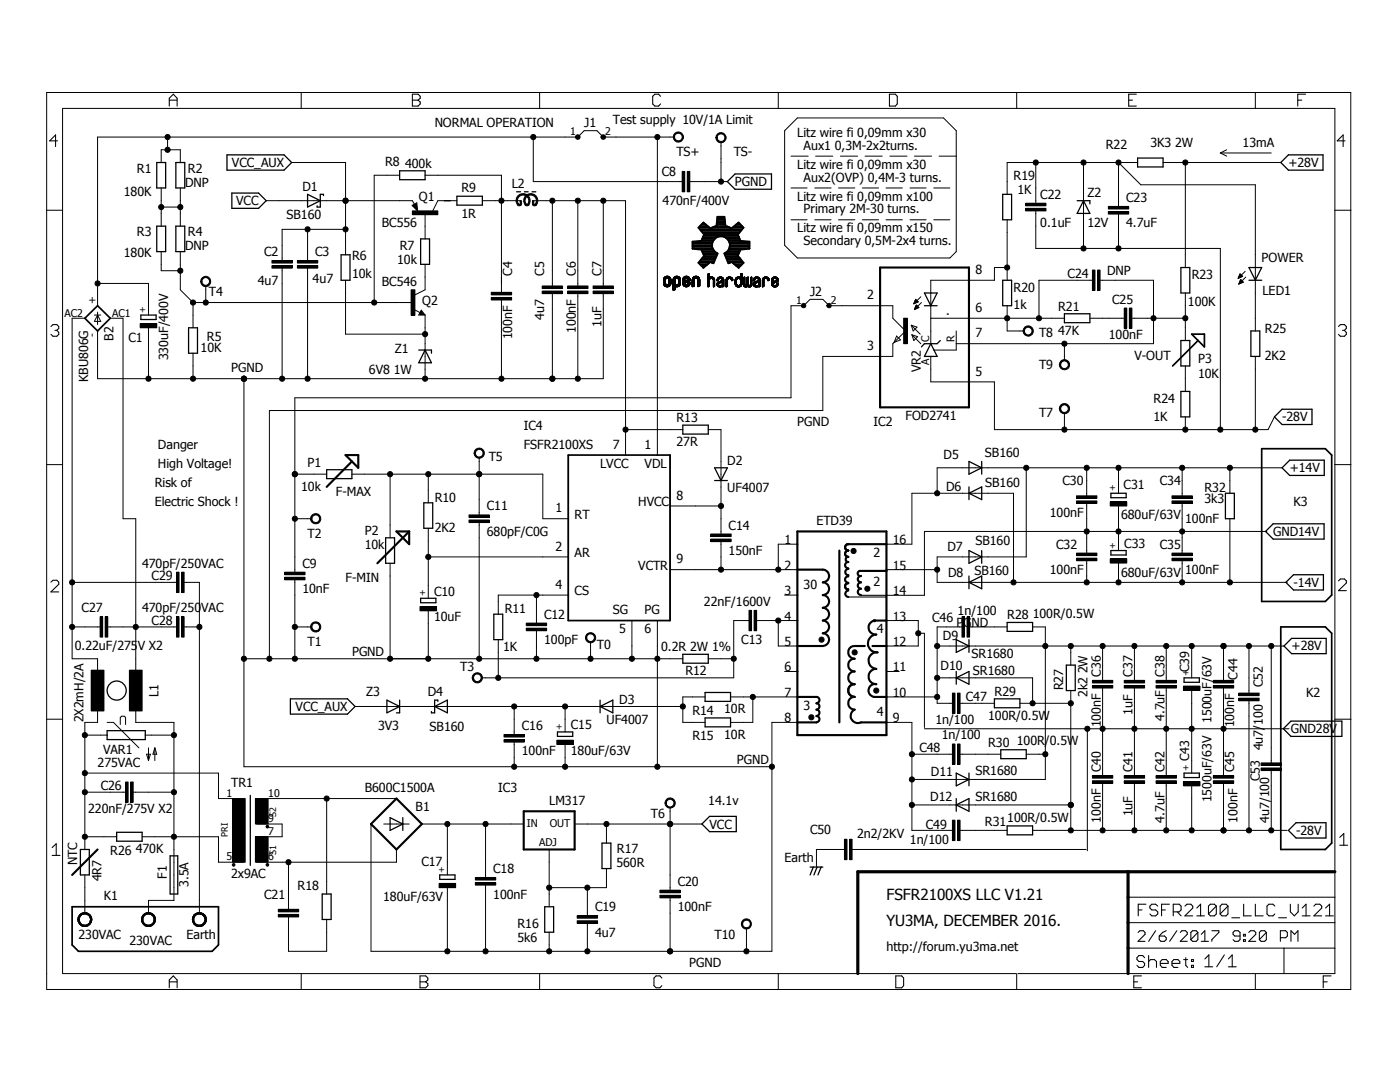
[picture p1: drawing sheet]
<svg xmlns="http://www.w3.org/2000/svg" width="279mm" height="216mm" viewBox="0 0 279 216" stroke-linecap="round" stroke-linejoin="round" font-family="sans-serif">
<defs><g id="words">
<g font-size="3">
<text x="176.9" y="179.7">FSFR2100XS LLC V1.21</text>
<text x="176.9" y="184.7">YU3MA, DECEMBER 2016.</text>
</g>
<g font-size="2.5">
<text x="86.8" y="25.4">NORMAL OPERATION</text>
<text x="116.6" y="25.4">J1</text>
<text x="122.3" y="24.8">Test supply 10V/1A Limit</text>
<text x="159.1" y="27.3">Litz wire fi 0,09mm x30</text>
<text x="160.4" y="29.9">Aux1 0,3M-2x2turns.</text>
<text x="220.7" y="29.7">R22</text>
<text x="229.6" y="29.4">3K3 2W</text>
<text x="248" y="29.2">13mA</text>
<text x="27.3" y="34.4">R1</text>
<text x="37.5" y="34.4">R2</text>
<text x="46.3" y="33.3">VCC_AUX</text>
<text x="76.9" y="33.2">R8</text>
<text x="80.8" y="33.4">400k</text>
<text x="132.1" y="35.2">C8</text>
<text x="135" y="31.2">TS+</text>
<text x="146.4" y="31.2">TS-</text>
<text x="159.1" y="33.7">Litz wire fi 0,09mm x30</text>
<text x="202.3" y="36">R19</text>
<text x="257.1" y="33.3">+28V</text>
<text x="24.7" y="39.1">180K</text>
<text x="36.9" y="37.2">DNP</text>
<text x="47.1" y="40.9">VCC</text>
<text x="60.3" y="38.1">D1</text>
<text x="83.6" y="40">Q1</text>
<text x="92.1" y="38.2">R9</text>
<text x="102.1" y="37.5">L2</text>
<text x="132.2" y="40.9">470nF/400V</text>
<text x="146.7" y="37.1">PGND</text>
<text x="159.1" y="40">Litz wire fi 0,09mm x100</text>
<text x="160.4" y="36.2">Aux2(OVP) 0,4M-3 turns.</text>
<text x="203" y="38.8">1K</text>
<text x="207.6" y="39.7">C22</text>
<text x="217" y="39.4">Z2</text>
<text x="224.8" y="40.3">C23</text>
<text x="27.3" y="47.1">R3</text>
<text x="37.5" y="47.1">R4</text>
<text x="57.2" y="43.7">SB160</text>
<text x="76.2" y="45.4">BC556</text>
<text x="92.1" y="43.6">1R</text>
<text x="159.1" y="46.4">Litz wire fi 0,09mm x150</text>
<text x="160.4" y="42.6">Primary 2M-30 turns.</text>
<text x="207.6" y="45.4">0.1uF</text>
<text x="217" y="45.4">12V</text>
<text x="224.8" y="45.4">4.7uF</text>
<text x="24.7" y="51.2">180K</text>
<text x="36.9" y="49.9">DNP</text>
<text x="52.7" y="51.1">C2</text>
<text x="62.9" y="51.1">C3</text>
<text x="70.3" y="51.9">R6</text>
<text x="79.3" y="52.7">10k</text>
<text x="79.8" y="50">R7</text>
<text x="160.4" y="48.9">Secondary 0,5M-2x4 turns.</text>
<text x="251.8" y="52.2">POWER</text>
<text x="41.7" y="59.1">T4</text>
<text x="51.5" y="56.8">4u7</text>
<text x="62.4" y="56.5">4u7</text>
<text x="70.3" y="55.4">10k</text>
<text x="76.2" y="57">BC546</text>
<text x="102.2" y="55" transform="rotate(-90 102.2 55)">C4</text>
<text x="108.6" y="55" transform="rotate(-90 108.6 55)">C5</text>
<text x="114.9" y="55" transform="rotate(-90 114.9 55)">C6</text>
<text x="120" y="55" transform="rotate(-90 120 55)">C7</text>
<text x="161.7" y="59.1">J2</text>
<text x="173.1" y="59.7">2</text>
<text x="194.7" y="54.6">8</text>
<text x="202.3" y="58.2">R20</text>
<text x="213.1" y="55.5">C24</text>
<text x="220.9" y="54.9">DNP</text>
<text x="237.8" y="55.7">R23</text>
<text x="252" y="59">LED1</text>
<text x="84.3" y="60.9">Q2</text>
<text x="108.6" y="63.9" transform="rotate(-90 108.6 63.9)">4u7</text>
<text x="120" y="65.2" transform="rotate(-90 120 65.2)">1uF</text>
<text x="189.3" y="63" transform="rotate(-90 189.3 63)">.</text>
<text x="194.7" y="62.3">6</text>
<text x="202.3" y="61.7">1k</text>
<text x="211.2" y="62">R21</text>
<text x="222" y="60.6">C25</text>
<text x="237.1" y="61">100K</text>
<text x="22.6" y="68" transform="rotate(-90 22.6 68)">B2</text>
<text x="25.6" y="68.3">C1</text>
<text x="33.6" y="71.9" transform="rotate(-90 33.6 71.9)">330uF/400V</text>
<text x="40" y="70.2">10K</text>
<text x="41.3" y="68.1">R5</text>
<text x="78.8" y="70.4">Z1</text>
<text x="102.2" y="67.7" transform="rotate(-90 102.2 67.7)">100nF</text>
<text x="114.9" y="66.4" transform="rotate(-90 114.9 66.4)">100nF</text>
<text x="173.1" y="69.9">3</text>
<text x="194.7" y="67.3">7</text>
<text x="207.4" y="67.3">T8</text>
<text x="211.2" y="66.8">47K</text>
<text x="221.3" y="67.6">100nF</text>
<text x="226.4" y="71.8">V-OUT</text>
<text x="252.4" y="71.9">2K2</text>
<text x="252.4" y="66.5">R25</text>
<text x="17.6" y="76.2" transform="rotate(-90 17.6 76.2)">KBU806G</text>
<text x="46.1" y="74.3">PGND</text>
<text x="73.6" y="74.6">6V8 1W</text>
<text x="183.7" y="74.3" transform="rotate(-90 183.7 74.3)">VR2</text>
<text x="194.7" y="74.9">5</text>
<text x="207.4" y="73.7">T9</text>
<text x="239.1" y="75.3">10K</text>
<text x="239.1" y="72.5">P3</text>
<text x="180.7" y="83.8">FOD2741</text>
<text x="207.4" y="83.2">T7</text>
<text x="230.2" y="84">1K</text>
<text x="230.2" y="80.4">R24</text>
<text x="31.5" y="89.5">Danger</text>
<text x="104.5" y="85.7">IC4</text>
<text x="104.5" y="89.5">FSFR2100XS</text>
<text x="122.3" y="89.5">7</text>
<text x="128.6" y="89.5">1</text>
<text x="135" y="89">27R</text>
<text x="135" y="84.2">R13</text>
<text x="159.1" y="85.1">PGND</text>
<text x="174.4" y="85.1">IC2</text>
<text x="255.9" y="84.1">-28V</text>
<text x="31.5" y="93.4">High Voltage!</text>
<text x="61.4" y="93.1">P1</text>
<text x="97.5" y="92.1">T5</text>
<text x="119.8" y="93.4">LVCC</text>
<text x="128.6" y="93.4">VDL</text>
<text x="145.2" y="92.9">D2</text>
<text x="188.3" y="91.6">D5</text>
<text x="196.6" y="91.2">SB160</text>
<text x="257.4" y="94.2">+14V</text>
<text x="30.9" y="97.2">Risk of</text>
<text x="30.9" y="101">Electric Shock !</text>
<text x="60.1" y="97.9">10k</text>
<text x="67" y="98.9">F-MAX</text>
<text x="86.8" y="100.1">R10</text>
<text x="97.2" y="101.9">C11</text>
<text x="127.4" y="101">HVCC</text>
<text x="135" y="99.7">8</text>
<text x="145.2" y="98.2">UF4007</text>
<text x="188.8" y="97.9">D6</text>
<text x="196.6" y="97.3">SB160</text>
<text x="212.1" y="96.8">C30</text>
<text x="224.2" y="97.5">C31</text>
<text x="231.5" y="96.8">C34</text>
<text x="240.4" y="100.5">3k3</text>
<text x="240.4" y="98.2">R32</text>
<text x="258.1" y="101">K3</text>
<text x="61.4" y="107.3">T2</text>
<text x="72.8" y="106.8">P2</text>
<text x="86.8" y="106.2">2K2</text>
<text x="97.2" y="106.9">680pF/C0G</text>
<text x="110.9" y="102.2">1</text>
<text x="114.7" y="103.5">RT</text>
<text x="145.4" y="105.7">C14</text>
<text x="162.9" y="104.8">ETD39</text>
<text x="209.5" y="103.1">100nF</text>
<text x="223.7" y="103.7">680uF/63V</text>
<text x="236.5" y="104.4">100nF</text>
<text x="254.1" y="106.9">GND14V</text>
<text x="28.4" y="113.4">470pF/250VAC</text>
<text x="60.3" y="113.3">C9</text>
<text x="72.8" y="109.6">10k</text>
<text x="110.9" y="109.9">2</text>
<text x="114.7" y="111.1">AR</text>
<text x="127.4" y="113.7">VCTR</text>
<text x="135" y="112.4">9</text>
<text x="145.4" y="110.7">150nF</text>
<text x="156.6" y="108.6">1</text>
<text x="156.6" y="113.7">2</text>
<text x="174.4" y="111.1">2</text>
<text x="178.2" y="113.7">15</text>
<text x="178.2" y="108.6">16</text>
<text x="189.1" y="110">D7</text>
<text x="194.7" y="108.7">SB160</text>
<text x="210.8" y="109.5">C32</text>
<text x="224.4" y="109.4">C33</text>
<text x="231.5" y="109.5">C35</text>
<text x="30.3" y="115.8">C29</text>
<text x="60.3" y="118.4">10nF</text>
<text x="69" y="116.2">F-MIN</text>
<text x="86.6" y="118.9">C10</text>
<text x="110.9" y="117.5">4</text>
<text x="114.7" y="118.7">CS</text>
<text x="156.6" y="118.7">3</text>
<text x="160.4" y="117.5">30</text>
<text x="174.4" y="116.8">2</text>
<text x="178.2" y="118.7">14</text>
<text x="189.2" y="115.1">D8</text>
<text x="194.5" y="114.7">SB160</text>
<text x="209.5" y="114.6">100nF</text>
<text x="223.7" y="115.1">680uF/63V</text>
<text x="236.5" y="114.6">100nF</text>
<text x="258.1" y="117.1">-14V</text>
<text x="16.3" y="122.2">C27</text>
<text x="28.4" y="122.2">470pF/250VAC</text>
<text x="30.3" y="124.7">C28</text>
<text x="86.6" y="124">10uF</text>
<text x="100.7" y="122.3">R11</text>
<text x="108.6" y="123.4">C12</text>
<text x="122.3" y="122.5">SG</text>
<text x="128.6" y="122.5">PG</text>
<text x="140.5" y="120.9">22nF/1600V</text>
<text x="156.6" y="123.8">4</text>
<text x="178.2" y="123.8">13</text>
<text x="186" y="124.1">C46</text>
<text x="190.9" y="125.1">PGND</text>
<text x="191.1" y="122.8">1n/100</text>
<text x="201" y="123.6">R28</text>
<text x="206.1" y="123.3">100R/0.5W</text>
<text x="14.9" y="129.8">0.22uF/275V X2</text>
<text x="61.4" y="128.9">T1</text>
<text x="70.3" y="130.8">PGND</text>
<text x="100.4" y="129.9">1K</text>
<text x="108.6" y="128.5">100pF</text>
<text x="119.1" y="129.5">T0</text>
<text x="123.6" y="126.4">5</text>
<text x="128.6" y="126.4">6</text>
<text x="132" y="129.9">0.2R 2W 1%</text>
<text x="147.9" y="128.5">C13</text>
<text x="156.6" y="128.9">5</text>
<text x="175" y="126.4">4</text>
<text x="178.2" y="128.9">12</text>
<text x="188.2" y="127.8">D9</text>
<text x="193.9" y="131.2">SR1680</text>
<text x="257.8" y="129.8">+28V</text>
<text x="91.8" y="134">T3</text>
<text x="136.8" y="134.8">R12</text>
<text x="156.6" y="134">6</text>
<text x="178.2" y="134">11</text>
<text x="187.7" y="133.7">D10</text>
<text x="194.2" y="134.8">SR1680</text>
<text x="212.2" y="137.8" transform="rotate(-90 212.2 137.8)">R27</text>
<text x="219.7" y="135" transform="rotate(-90 219.7 135)">C36</text>
<text x="226" y="135" transform="rotate(-90 226 135)">C37</text>
<text x="232.4" y="135" transform="rotate(-90 232.4 135)">C38</text>
<text x="237.3" y="134.1" transform="rotate(-90 237.3 134.1)">C39</text>
<text x="247" y="135.6" transform="rotate(-90 247 135.6)">C44</text>
<text x="252" y="137.1" transform="rotate(-90 252 137.1)">C52</text>
<text x="31.7" y="139.1" transform="rotate(-90 31.7 139.1)">L1</text>
<text x="59" y="141.8">VCC_AUX</text>
<text x="73.1" y="138.9">Z3</text>
<text x="85.4" y="138.9">D4</text>
<text x="123.6" y="140.5">D3</text>
<text x="138.2" y="142.6">R14</text>
<text x="144.5" y="142.4">10R</text>
<text x="156.6" y="139.1">7</text>
<text x="160.4" y="141.6">3</text>
<text x="175" y="142.9">4</text>
<text x="178.2" y="139.1">10</text>
<text x="192.8" y="139.9">C47</text>
<text x="197.2" y="143.6">100R/0.5W</text>
<text x="198.5" y="138.8">R29</text>
<text x="217" y="139.1" transform="rotate(-90 217 139.1)">2k2 2W</text>
<text x="226" y="142.6" transform="rotate(-90 226 142.6)">1uF</text>
<text x="232.4" y="143.9" transform="rotate(-90 232.4 143.9)">4.7uF</text>
<text x="260.7" y="139.1">K2</text>
<text x="16.7" y="144.1" transform="rotate(-90 16.7 144.1)">2X2mH/2A</text>
<text x="75.5" y="145.7">3V3</text>
<text x="85.7" y="145.9">SB160</text>
<text x="104.1" y="145.7">C16</text>
<text x="113.9" y="145.5">C15</text>
<text x="121" y="144.5">UF4007</text>
<text x="138.2" y="147.7">R15</text>
<text x="144.5" y="147.4">10R</text>
<text x="156.6" y="144.1">8</text>
<text x="178.2" y="144.1">9</text>
<text x="186.7" y="144.4">1n/100</text>
<text x="187.9" y="147.6">1n/100</text>
<text x="197.2" y="149">R30</text>
<text x="202.9" y="148.7">100R/0.5W</text>
<text x="219.7" y="145.1" transform="rotate(-90 219.7 145.1)">100nF</text>
<text x="241.8" y="144.3" transform="rotate(-90 241.8 144.3)">1500uF/63V</text>
<text x="246.3" y="145.1" transform="rotate(-90 246.3 145.1)">100nF</text>
<text x="252" y="149.7" transform="rotate(-90 252 149.7)">4u7/100</text>
<text x="257.6" y="146.3">GND28V</text>
<text x="19.5" y="153">275VAC</text>
<text x="20.6" y="150.4">VAR1</text>
<text x="104.1" y="150.7">100nF</text>
<text x="113.9" y="150.6">180uF/63V</text>
<text x="147.1" y="152.4">PGND</text>
<text x="183.5" y="150.1">C48</text>
<text x="185.8" y="154.8">D11</text>
<text x="194.7" y="154.7">SR1680</text>
<text x="219.7" y="154" transform="rotate(-90 219.7 154)">C40</text>
<text x="226" y="154" transform="rotate(-90 226 154)">C41</text>
<text x="232.4" y="154" transform="rotate(-90 232.4 154)">C42</text>
<text x="237.3" y="151.9" transform="rotate(-90 237.3 151.9)">C43</text>
<text x="246.3" y="154" transform="rotate(-90 246.3 154)">C45</text>
<text x="251.4" y="155.9" transform="rotate(-90 251.4 155.9)">C53</text>
<text x="20.1" y="157.7">C26</text>
<text x="46.1" y="157.1">TR1</text>
<text x="72.8" y="158.1">B600C1500A</text>
<text x="82.9" y="161.9">B1</text>
<text x="99.5" y="158.1">IC3</text>
<text x="109.6" y="160.6">LM317</text>
<text x="141.3" y="160.6">14.1v</text>
<text x="185.7" y="159.8">D12</text>
<text x="194.7" y="159.8">SR1680</text>
<text x="241.8" y="160.1" transform="rotate(-90 241.8 160.1)">1500uF/63V</text>
<text x="17.6" y="162.2">220nF/275V X2</text>
<text x="129.9" y="163.2">T6</text>
<text x="141.6" y="165.3">VCC</text>
<text x="161.7" y="166.3">C50</text>
<text x="171" y="167.2">2n2/2KV</text>
<text x="184.8" y="165.3">C49</text>
<text x="196.6" y="164.8">R31</text>
<text x="201" y="163.9">100R/0.5W</text>
<text x="219.7" y="164.2" transform="rotate(-90 219.7 164.2)">100nF</text>
<text x="226" y="162.9" transform="rotate(-90 226 162.9)">1uF</text>
<text x="232.4" y="164.2" transform="rotate(-90 232.4 164.2)">4.7uF</text>
<text x="247" y="164.2" transform="rotate(-90 247 164.2)">100nF</text>
<text x="253.3" y="164.2" transform="rotate(-90 253.3 164.2)">4u7/100</text>
<text x="258.7" y="166.6">-28V</text>
<text x="15.4" y="172.7" transform="rotate(-90 15.4 172.7)">NTC</text>
<text x="22" y="170.6">R26</text>
<text x="27.1" y="170.3">470K</text>
<text x="84.1" y="172.8">C17</text>
<text x="123" y="173.1">560R</text>
<text x="123.1" y="170.3">R17</text>
<text x="156.6" y="172.1">Earth</text>
<text x="181.6" y="168.5">1n/100</text>
<text x="20.2" y="175.9" transform="rotate(-90 20.2 175.9)">4R7</text>
<text x="20.7" y="179.7">K1</text>
<text x="33.3" y="175.4" transform="rotate(-90 33.3 175.4)">F1</text>
<text x="37.6" y="177" transform="rotate(-90 37.6 177)">3.5A</text>
<text x="46.1" y="175.2">2x9AC</text>
<text x="52.7" y="179.3">C21</text>
<text x="59.4" y="177.6">R18</text>
<text x="76.5" y="179.8">180uF/63V</text>
<text x="98.4" y="179.3">100nF</text>
<text x="98.4" y="174.2">C18</text>
<text x="135.3" y="176.8">C20</text>
<text x="103.3" y="185.2">R16</text>
<text x="118.7" y="181.8">C19</text>
<text x="135.3" y="181.8">100nF</text>
<text x="15.7" y="187.3">230VAC</text>
<text x="25.8" y="188.6">230VAC</text>
<text x="37.2" y="187.3">Earth</text>
<text x="103.3" y="188">5k6</text>
<text x="118.7" y="186.9">4u7</text>
<text x="142.6" y="187.3">T10</text>
<text x="176.9" y="189.8">http://forum.yu3ma.net</text>
<text x="137.5" y="193">PGND</text>
</g>
<g font-size="2.1">
<text x="113.8" y="27">1</text>
<text x="120.8" y="27">2</text>
<text x="12.9" y="63.2">AC2</text>
<text x="19.1" y="60.6" transform="rotate(-90 19.1 60.6)">+</text>
<text x="22.4" y="63.2">AC1</text>
<text x="158.9" y="60.6">1</text>
<text x="165.8" y="60.6">2</text>
<text x="19.1" y="67.2" transform="rotate(-90 19.1 67.2)">-</text>
<text x="185.4" y="68.2" transform="rotate(-90 185.4 68.2)">C</text>
<text x="190.5" y="68.2" transform="rotate(-90 190.5 68.2)">R</text>
<text x="185.4" y="72.8" transform="rotate(-90 185.4 72.8)">A</text>
<text x="45.2" y="159">1</text>
<text x="53.5" y="159">10</text>
<text x="53.5" y="166.6">7</text>
<text x="53.5" y="164.1">9</text>
<text x="105.2" y="165.1">IN</text>
<text x="109.7" y="165.1">OUT</text>
<text x="45.2" y="171.7">5</text>
<text x="53.5" y="171.7">6</text>
<text x="107.6" y="168.8">ADJ</text>
</g>
<g font-size="1.8">
<text x="29" y="62.5" transform="rotate(-90 29 62.5)">+</text>
<text x="222.6" y="98" transform="rotate(-90 222.6 98)">+</text>
<text x="222.6" y="109.4" transform="rotate(-90 222.6 109.4)">+</text>
<text x="84.9" y="119" transform="rotate(-90 84.9 119)">+</text>
<text x="237.2" y="134.8" transform="rotate(-90 237.2 134.8)">+</text>
<text x="112.2" y="145.6" transform="rotate(-90 112.2 145.6)">+</text>
<text x="237.2" y="153.9" transform="rotate(-90 237.2 153.9)">+</text>
<text x="45.5" y="167" transform="rotate(-90 45.5 167)">PRI</text>
<text x="55.1" y="163" transform="rotate(-90 55.1 163)">S2</text>
<text x="55.1" y="170.7" transform="rotate(-90 55.1 170.7)">S1</text>
<text x="88.7" y="174.2" transform="rotate(-90 88.7 174.2)">+</text>
</g>
</g></defs>
<path d="M8.8 17.8l261.8 180.3M270.6 17.8l-261.8 180.3" fill="none" stroke="#fff" stroke-width=".2"/>
<g fill="none" stroke="#000" stroke-width=".25">
<path d="M31.3 32.4h1.8v5.1h-1.8zM35.1 32.4h1.8v5.1h-1.8zM45.3 30.9h11.4l1.5 1.5-1.5 1.6h-11.4zM46.3 38.5h5.3l1.5 1.5-1.5 1.6h-5.3zM61.4 38.8l2.5 1.2-2.5 1.3zM64.6 39v-.2h-.7v2.5h-.6v-.2M79.8 34.1h5v1.8h-5zM91.2 39.2h5.1v1.7h-5.1zM103.1 38.3h.8M104.6 38.3h.8M106.2 38.3h.7M145.2 36.2l1.5-1.5h7.3v3.1h-7.3z"/>
<path d="M200.1 38.8h1.8v5.1h-1.8zM227 31.5h5.1v1.8h-5.1zM257.1 30.9h6.9v3.1h-6.9l-1.5-1.6zM31.3 45.1h1.8v5.1h-1.8zM35.1 45.1h1.8v5.1h-1.8zM68.1 50.8h1.7v5.1h-1.7zM83.1 40.7l-.7 .4 .8 .7-.1-1-.4 .3 .2 .3v-.3M83.9 47.7h1.8v5h-1.8zM184.5 58.5h2.5l-1.2 2.5zM200.1 55.9h1.8v5.1h-1.8zM215 40h2.5v.7M216.2 40l1.3 2.6h-2.5z"/>
<path d="M235.7 53.4h1.7v5.1h-1.7zM249.3 55.9h2.5M249.3 53.4h2.5l-1.3 2.5zM28.1 62.9h3.1v.9h-3.1zM37.6 65.4h1.8v5.1h-1.8zM83.6 69.8h2.5v.7M84.1 62.4l.1 .2h-.4l.3-.5 .5 .6h-.8M84.8 69.8l1.3 2.6h-2.5zM184.5 61h2.5M185.8 68.6l1.2 2.5h-2.5zM187.7 67.9l-.7 .7h-2.5l-.6 .6M212.4 62.6h5.1v1.8h-5.1z"/>
<path d="M235.7 67.9h1.7v5.1h-1.7zM235.7 78.1h1.7v5.1h-1.7zM249.6 66h1.8v5.1h-1.8zM65.2 93.7h5v1.8h-5zM136.3 84.8h5.1v1.8h-5.1zM142.6 93.3h2.6l-1.3 2.6zM142.6 95.9h2.6M193.4 98.4l2.5-1.2v2.5zM193.4 92.1l2.5 1.2-2.5 1.3zM193.4 97.2v2.5M195.9 92.1v2.5M221.7 98.4h3v.9h-3z"/>
<path d="M244.6 98.4h1.7v5.1h-1.7zM254.3 83.2l1.6-1.5h5.9v3h-5.9zM255.9 93.3l1.5-1.5h6.9v3.1h-6.9zM77 107.3h1.7v5.1h-1.7zM83.9 119.4h3.1v.9h-3.1zM84.6 100.3h1.8v5.1h-1.8zM193.4 109.9l2.5 1.2-2.5 1.3zM193.4 114.9v2.6M193.4 116.2l2.5-1.3v2.6zM195.9 109.9v2.5M221.7 109.9h3v.8h-3zM252.6 106l1.5-1.5h10.1v3.1h-10.1z"/>
<path d="M256.6 116.2l1.5-1.5h6v3h-6zM58 139.4h11.3l1.6 1.6-1.6 1.5h-11.3zM77.2 139.7l2.6 1.3-2.6 1.2zM79.8 139.7v2.5h-.7M87.4 140v-.3h-.7v2.5h-.6v-.2M98.6 122.6h1.7v5h-1.7zM119.8 139.7v2.5M136.3 130.6h5.1v1.7h-5.1zM140.7 138.2h5.1v1.8h-5.1zM190.8 135.3l2.6-1.3v2.5zM190.8 127.6l2.6 1.3-2.6 1.3zM190.8 134v2.5"/>
<path d="M193.4 127.6v2.6M198.5 139.4h5v1.8h-5zM201 124.2h5.1v1.8h-5.1zM212.8 132.7h1.8v5.1h-1.8zM236.3 135.3h3.1v.8h-3.1zM256.2 128.9l1.6-1.5h6.9v3h-6.9zM21.4 145.8h7.6v1.8h-7.6zM50 158.7v14M86.7 141l2.6-1.3v2.5zM111.3 146h3v.9h-3zM119.8 141l2.5-1.3v2.5zM140.7 143.3h5.1v1.7h-5.1z"/>
<path d="M190.8 154.3l2.6 1.2-2.6 1.3zM190.8 159.3v2.6M193.4 154.3v2.5M199.7 149.6h5.1v1.8h-5.1zM236.3 154.3h3.1v.9h-3.1zM256.1 145.4l1.5-1.5h10.2v3h-10.2zM16 169.5h1.8v5.1h-1.8zM23.3 166.1h5.1v1.8h-5.1zM34 170.8h1.5v7.6h-1.5zM64.3 178.4h1.8v5.1h-1.8zM77.9 163.2l2.5 1.2-2.5 1.3zM80.4 163.2v2.5"/>
<path d="M87.8 174.6h3v.9h-3zM120.1 168.2h1.8v5.1h-1.8zM140.1 164.4l1.5-1.5h5.3v3h-5.3zM161.7 173h2.5M162.3 173l-.6 1.6M163.1 173l-.7 1.6M163.9 173l-.7 1.6M190.8 160.6l2.6-1.3v2.6zM201 164.8h5.1v1.8h-5.1zM257.1 165.7l1.6-1.5h5.9v3h-5.9zM108.7 180.9h1.8v5.1h-1.8z"/>
<circle cx="23.3" cy="137.8" r="1.91"/>
</g>
<g fill="none" stroke="#000" stroke-width=".2">
<path d="M60.1 18.5v3.1M107.7 18.5v3.1M155.3 18.5v3.1M202.9 18.5v3.1M250.5 18.5v3.1M32.2 32.4v-2.5h3.8v2.5M32.2 37.5v7.6M33.4 27.3v2.6M36 37.5v7.6M58.2 32.4h10.8v18.4M79.8 35h-5.1v25.4M84.8 35h15.3v23.3"/>
<path d="M103.4 39a1.43 1.43 0 0 1 1.9 0 1.43 1.43 0 0 1 .2 1.9l-.2-.2a1.14 1.14 0 0 0-.1-1.5 1.14 1.14 0 0 0-1.6 0 1.14 1.14 0 0 0-.1 1.5l-.2 .2a1.39 1.39 0 0 1 .1-1.9zM104.9 39a1.43 1.43 0 0 1 2 0 1.43 1.43 0 0 1 .2 1.9l-.3-.2a1.14 1.14 0 0 0-.1-1.5 1.14 1.14 0 0 0-1.5 0 1.14 1.14 0 0 0-.2 1.5l-.2 .2a1.39 1.39 0 0 1 .1-1.9zM106.4 27.3v8.9h29.7M115 27l.3-.1 .4 .1 .1 .3-.1 .4-.4 .1-.3-.1-.1-.4h.5h-.5zM120.1 27l.3-.1 .3 .1 .2 .3-.2 .4-.3 .1-.3-.1-.2-.4h.5h-.5zM131.2 27.3v63.5M134.5 27.3h-14.1l-1.3-1.2h-2.5l-1.3 1.2h-95.8v33.7M134.7 26.6a1.03 1.03 0 0 1 1.6 .3 1.03 1.03 0 0 1-.7 1.4 1.03 1.03 0 0 1-1.2-1h.2a.78 .78 0 0 1 1.1-.6 .78 .78 0 0 1 .2 1.3 .78 .78 0 0 1-1.2-.4l-.1-.3h-.2zM136.1 34.2h.6v4.1h-.6zM137.2 34.2h.5v4.1h-.5zM137.7 36.2h7.5M143.2 26.7a1.03 1.03 0 0 1 1.6 .3 1.03 1.03 0 0 1-.6 1.5 1.03 1.03 0 0 1-1.3-1h.2a.78 .78 0 0 1 1.1-.7 .78 .78 0 0 1 .2 1.3 .78 .78 0 0 1-1.2-.3l-.1-.3h-.2z"/>
<path d="M143.9 28.4v7.8M157.9 31.2h3.4M157.9 37.5h3.2M159.1 23.5h29.2l2.5 2.6v24.1l-1.2 1.3h-30.5l-2.5-2.6v-22.8zM162.6 37.5h3.3M162.8 31.2h3.4M167.3 37.5h3.3M167.7 31.2h3.5M172.1 37.5h3.2M172.6 31.2h3.5M176.8 37.5h3.3M177.6 31.2h3.4"/>
<path d="M181.6 37.5h3.2M182.5 31.2h3.4M186.4 37.5h3.2M187.4 31.2h3.4M206.7 32.4v8.2M216.2 32.4v17.2M227 32.4h-26v6.4M232.1 32.4h23.5M236.6 32.4v21M243.5 30.5l1.3 .7M243.5 30.5h10.2M244.8 29.9l-1.3 .6"/>
<path d="M9.3 42h3.2M19.5 56.6h10.1v6.3M32.2 50.2v3.8h3.8M32.2 41.3h3.8M36 50.2v7.6l2.5 2.6M40.4 55.4a1.01 1.01 0 0 1 1.5 .3 1.01 1.01 0 0 1-.6 1.4 1.01 1.01 0 0 1-1.3-.9h.3a.78 .78 0 0 1 1.1-.7 .78 .78 0 0 1 .2 1.3 .78 .78 0 0 1-1.3-.3v-.3h-.3zM41.1 57.1v3.3M53.1 40h29.2l.4 .8M54.3 53h4v.5h-4zM54.3 52h4v.5h-4zM56.3 53.5v22.1M59.4 53h4v.5h-4z"/>
<path d="M59.4 52h4v.5h-4zM61.4 45.8v6.2M61.4 53.5v22.1M69 55.9v10.8h15.8M69 45.8h-12.7v6.2M82 57.8h.8v5.1h-.8zM82.3 41l.9-.5 .2 1.6zM82.3 42.1h5.1v.7h-5.1zM84.8 42.6v5.1M84.8 52.7v5.1l-2 1M91.2 40h-3.8l-1 2.1M96.3 40h7.6"/>
<path d="M98 59.4h4.1v.5h-4.1zM98 58.3h4.1v.5h-4.1zM100.1 59.9v15.7M103.3 40.9l.2-.2 .5 .2a.44 .44 0 0 1-.7 .1zM103.8 40.1l.2-.1 .1 .2-.1 .7-.2-.1zM104.8 40.9l.2-.2 .5 .2a.43 .43 0 0 1-.7 0zM106.3 40.9l.3-.2 .5 .2a.43 .43 0 0 1-.8 0zM106.3 40l.3 .1v.7l-.3 .1zM106.4 40h18.4v50.8M108.2 58.1h4.1v.5h-4.1zM108.2 57.1h4.1v.5h-4.1zM110.2 40v17.1"/>
<path d="M110.2 58.6v17M113.3 58.1h4v.5h-4zM113.3 57.1h4v.5h-4zM115.3 40v17.1M115.3 58.6v17M118.4 58.1h4v.5h-4zM118.4 57.1h4v.5h-4zM120.4 58.6v17h-100.9v-9.6M120.4 40v17.1M132.4 56.6h.4M132.4 56.5h.4M132.4 56.4h.4"/>
<path d="M132.4 56.3h.4M132.4 56.2h.4M132.4 56.1h.4M132.4 56h.4M132.4 55.9h.4M132.4 55.8h.4M132.5 56.8h.6M132.5 56.8h.5M132.5 56.7h.4M132.5 55.7h.4M132.5 55.6h.4M132.5 55.6h.5"/>
<path d="M132.5 55.5h.5M132.5 56.9h1.3M132.5 55.5h1.3M132.5 55.4h1.3M132.5 55.4h1.2M132.6 57h1.1M132.6 55.3h1.1M132.7 57.1h.9M132.7 55.3h.9M132.7 55.2h.9M132.8 55.2h.8M132.8 57.2h.7"/>
<path d="M132.8 55.7l-.4 .1M133 57.2h.3M133 55.1h.3M133.3 56.8h.5M133.3 55.5h.5M133.3 56.8h.6M133.3 55.6h.6M133.4 56.7h.5M133.4 55.6h.5M133.4 55.7h.5M133.5 56.6h.4M133.5 56.5h.4"/>
<path d="M133.5 56.4h.4M133.5 56.3h.4M133.5 56.2h.4M133.5 56.1h.4M133.5 56h.4M133.5 55.9h.4M133.5 55.8h.4M133.5 55.7h.4M134.3 57.9h.4M134.3 57.8h.4M134.3 57.7h.4M134.3 57.6h.4"/>
<path d="M134.3 57.5h.4M134.3 57.4h.4M134.3 57.3h.4M134.3 57.2h.4M134.3 57.2h1.1M134.3 57.1h1.3M134.3 57h1.3M134.3 56.9h1.4M134.3 56.8h.7M134.3 56.8h.6M134.3 56.7h.5M134.3 56.6h.4"/>
<path d="M134.3 56.5h.4M134.3 56.4h.4M134.3 56.3h.4M134.3 56.2h.4M134.3 56.1h.4M134.3 56h.4M134.3 55.9h.4M134.3 55.8h.4M134.3 55.7h.4M134.4 57.9h.1M134.4 55.7h.4M134.4 55.6h.4"/>
<path d="M134.4 55.6h.5M134.4 55.5h.5M134.4 55.5h1.3M134.5 55.4h1.2M134.5 55.4h1.1M134.5 55.3h1.1M134.6 55.3h1M134.6 55.2h.9M134.7 55.2h.8M134.9 55.1h.4M134.9 57.2h.4M135.2 56.8h.6"/>
<path d="M135.2 55.5h.6M135.3 56.8h.5M135.3 55.6h.5M135.3 56.7h.5M135.3 55.7h.5M135.4 56.6h.4M135.4 55.7h.4M135.4 56.5h.4M135.4 56.4h.4M135.4 56.3h.4M135.4 56.2h.4M135.4 56.1h.4"/>
<path d="M135.4 56h.4M135.4 55.9h.4M135.4 55.8h.4M135.6 57.1l-1.3 .1M136.3 56.8h.5M136.3 56.7h.4M136.3 56.6h.4M136.3 56.5h.4M136.3 56.5h.5M136.3 56.4h.6M136.3 56.4h.7M136.3 56.3h.8"/>
<path d="M136.3 56.2h1.1M136.3 56.2h1.2M136.3 56.1h1.2M136.3 56.1h1.4M136.3 56h1.4M136.3 56h.3M136.3 55.9h.3M136.3 55.8h.4M136.3 55.7h.4M136.3 55.6h.4M136.3 55.6h.5M136.3 56.9h1.3"/>
<path d="M136.3 56.8h.6M136.3 55.5h.6M136.4 56.9h1.2M136.4 55.4h1.2M136.4 57h1.1M136.4 55.3h1.1M136.5 57.1h1M136.5 55.3h1M136.5 57.1h.9M136.5 55.2h1M136.6 55.2h.8M136.7 57.2h.6"/>
<path d="M136.8 57.2h.3M136.8 55.1h.4M136.9 56h.8M137 55.9h.7M137.1 56.8h.5M137.1 55.9h.6M137.1 55.5h.6M137.2 56.8h.5M137.2 55.6h.5M137.2 55.8h.5M137.2 56.7h.5M137.2 55.7h.5"/>
<path d="M137.3 56.6h.4M137.3 56.3h-1M137.3 55.8h.4M137.3 55.7h.4M137.3 56.5h.4M137.4 56.4h.3M137.5 56.3h.2M137.6 56.3h.1M137.6 55.5h-1.3M138.1 57.1h.5M138.1 57h.5M138.1 56.9h.5"/>
<path d="M138.1 56.8h.5M138.1 56.7h.5M138.1 56.6h.5M138.1 56.5h.5M138.1 56.4h.5M138.1 56.3h.5M138.1 56.2h.5M138.1 56.1h.5M138.1 56h.5M138.1 55.9h.5M138.1 55.8h.5M138.2 57.2h.2"/>
<path d="M138.2 55.7h.4M138.2 55.6h.4M138.2 57.2h.1M138.2 55.6h.5M138.2 55.5h.6M138.3 55.4h1.2M138.3 55.3h1.1M138.4 55.3h1M138.4 55.2h1M138.5 57.1l-.4 .1M138.5 55.2h.8M138.7 55.1h.4"/>
<path d="M139 55.5h.6M139.1 55.6h.5M139.1 55.7h.5M139.2 55.7l.5 .1M139.2 57.2h.2M139.2 57.1h.5M139.2 57h.5M139.2 56.9h.5M139.2 56.8h.5M139.2 56.7h.5M139.2 56.6h.5M139.2 56.5h.5"/>
<path d="M139.2 56.4h.5M139.2 56.3h.5M139.2 56.2h.5M139.2 56.1h.5M139.2 56h.5M139.2 55.9h.5M139.2 55.8h.5M139.5 55.5h-1.3M139.6 57.1l-.4 .1M141.3 57.2h.2M141.3 54.7h.3M141.3 57.2h.1"/>
<path d="M141.3 57.1h.3M141.3 57h.3M141.3 56.9h.3M141.3 56.8h.3M141.3 56.7h.3M141.3 56.6h.3M141.3 56.5h.3M141.3 56.4h.3M141.3 56.3h.3M141.3 56.2h.3M141.3 56.1h.3M141.3 56h.3"/>
<path d="M141.3 55.9h.3M141.3 55.8h.3M141.3 55.7h.4M141.3 55.6h.4M141.3 55.6h.5M141.3 55.5h1.2M141.3 55.4h1.1M141.3 55.3h1M141.3 55.3h.3M141.3 55.2h.3M141.3 55.1h.3M141.3 55h.3"/>
<path d="M141.3 54.9h.3M141.3 54.8h.3M141.5 54.6h.1M141.6 57.1l-.3 .1M141.6 55.7l-.3 .1M141.7 55.3h.5M141.8 55.2h.4M142.1 55.6h.5M142.2 55.6h.4M142.2 55.7h.4M142.3 55.7h.3M142.3 55.8h.3"/>
<path d="M142.4 57.2h.1M142.4 57.2h.2M142.4 57.1h.2M142.4 57h.2M142.4 56.9h.2M142.4 56.8h.2M142.4 56.7h.2M142.4 56.6h.2M142.4 56.5h.2M142.4 56.4h.2M142.4 56.3h.2M142.4 56.2h.2"/>
<path d="M142.4 56.1h.2M142.4 56h.2M142.4 55.9h.2M142.4 57.2v.1M142.6 57.1l-.2 .1M143.1 56.9h.4M143.1 56.8h.3M143.1 56.7h.3M143.1 56.6h.3M143.1 56.6h.4M143.1 56h.2M143.1 55.9h.3"/>
<path d="M143.1 55.8h.3M143.1 57h.8M143.1 56.9h.5M143.1 56.5h.5M143.1 56.5h.6M143.1 55.7h.4M143.2 57h.7M143.2 56.4h.6M143.2 55.6h.4M143.2 57.1h.8M143.2 56.4h.7M143.2 55.5h.5"/>
<path d="M143.2 55.5h1.1M143.3 56.3h.7M143.3 57.2h.7M143.3 55.4h.9M143.4 57.2h.6M143.4 55.3h.7M143.5 57.3h.4M143.5 56.2h.9M143.5 55.3h.6M143.6 56.2h.8M143.6 55.2h.3M143.7 57.3h.1"/>
<path d="M143.7 56.1h.7M143.8 57.3h.1M143.8 56.9h.1M143.8 56.1h.6M143.8 55.5h.6M143.9 56h.5M143.9 55.6h.5M144 55.6h.4M144.1 55.7h.3M144.1 56h.3M144.1 57.2h.2M144.1 57.2h.3"/>
<path d="M144.1 57.1h.3M144.1 57h.3M144.1 56.9h.3M144.1 56.8h.3M144.1 56.7h.3M144.1 56.6h.3M144.1 56.5h.3M144.1 56.4h.3M144.1 56.3h.3M144.1 55.9h.3M144.1 55.8h.3M144.4 56.3h-1.1"/>
<path d="M144.9 57.2h.1M144.9 57.2h.2M144.9 57.1h.3M144.9 57h.3M144.9 56.9h.3M144.9 56.8h.3M144.9 56.7h.3M144.9 56.6h.3M144.9 56.5h.3M144.9 56.4h.3M144.9 56.3h.3M144.9 56.2h.3"/>
<path d="M144.9 56.1h.3M144.9 56h.3M144.9 55.9h.3M144.9 55.8h.3M144.9 57.2v.1M144.9 55.7h.4M144.9 55.6h.5M145 55.6h.5M145 55.5h1.2M145 55.5h1.1M145.1 55.4h.9M145.2 55.4h.8"/>
<path d="M145.2 57.1l-.3 .1M145.2 55.3h.7M145.3 55.7l-.4 .1M145.3 55.3h.5M145.4 55.2h.4M145.7 55.6h.5M145.8 55.6h.4M145.8 55.7h.4M145.9 55.7h.3M146 55.9h.3M146 55.8h.3M146 56h.2"/>
<path d="M146.7 56.6h.3M146.7 56.5h.3M146.7 56.4h.3M146.7 56.3h.3M146.7 56.2h.3M146.7 56.1h.3M146.7 56h.3M146.7 55.9h.3M146.7 56.8h.4M146.7 56.7h.3M146.7 55.8h.3M146.8 56.9h.4"/>
<path d="M146.8 55.7h.3M146.8 55.6h.4M146.8 57h1.2M146.9 57h1.1M146.9 55.5h1.2M146.9 57.1h1M146.9 55.4h1.2M147 55.4h1.1M147 57.2h.7M147.1 55.3h1M147.1 57.2h.6M147.1 55.7l-.4 .1"/>
<path d="M147.1 55.3h.6M147.2 57.3h.4M147.2 55.2h.4M147.3 57.3h.1M147.4 57.3h.1M147.5 56.9h.5M147.5 55.6h.6M147.6 55.6h.5M147.7 55.7h.4M147.7 56.8h.3M147.7 56.8h.4M147.7 56.7h.4"/>
<path d="M147.7 55.3h.4M147.8 56.7h.3M147.8 56.6h.3M147.8 56.5h.3M147.8 56.4h.3M147.8 56.3h.3M147.8 56.2h.3M147.8 56.1h.3M147.8 56h.3M147.8 55.9h.3M147.8 55.8h.3M147.8 55.2h.3"/>
<path d="M147.8 55.1h.3M147.8 55h.3M147.8 54.9h.3M147.8 54.8h.3M147.8 54.7h.3M148 54.6h.1M148 56.9h-.4M148.4 57h1.6M148.4 56.9h.4M148.4 56.9h.3M148.4 56.8h.3M148.4 56.7h.2"/>
<path d="M148.4 56.6h.2M148.4 56.5h.2M148.4 56.4h.2M148.4 56.3h.2M148.4 56.2h.2M148.4 56.1h.2M148.4 56h.2M148.4 55.9h.2M148.4 55.8h.2M148.4 55.7h.2M148.4 55.6h.2M148.4 55.5h.2"/>
<path d="M148.4 55.4h.2M148.4 55.3h.2M148.5 57.1h1.4M148.5 57.1h1.5M148.5 55.3h.1M148.5 57.2h1.4M148.6 57.2h.5M148.7 57.3h.3M148.9 57.3h.1M148.9 56.9h.6M149 56.9h.4M149.1 56.8h.3"/>
<path d="M149.1 56.7h.3M149.1 56.6h.3M149.1 56.5h.3M149.1 56.4h.3M149.1 56.3h.3M149.1 56.2h.3M149.1 56.1h.3M149.1 56h.3M149.1 55.9h.3M149.1 55.8h.3M149.1 55.7h.3M149.1 55.6h.3"/>
<path d="M149.1 55.5h.3M149.1 55.4h.3M149.1 55.3h.3M149.2 55.3h.2M149.3 57.2h.5M149.4 57.3h.3M149.6 56.9h.4M149.7 56.9h.3M149.7 56.8h.3M149.8 56.7h.2M149.8 56.6h.2M149.8 56.5h.2"/>
<path d="M149.8 56.4h.2M149.8 56.3h.2M149.8 56.2h.2M149.8 56.1h.2M149.8 56h.2M149.8 55.9h.2M149.8 55.8h.2M149.8 55.7h.2M149.8 55.6h.2M149.8 55.5h.2M149.8 55.4h.2M149.9 55.3h.1"/>
<path d="M150.3 56.9h.4M150.3 56.8h.4M150.3 56.7h.4M150.3 56.6h.4M150.3 56h.3M150.3 55.9h.3M150.3 55.8h.4M150.4 56.9h.4M150.4 56.5h.5M150.4 55.8h.3M150.4 57h.8M150.4 56.4h.6"/>
<path d="M150.4 55.7h.3M150.4 55.6h.4M150.4 55.6h.5M150.5 57.1h.7M150.5 56.4h.6M150.5 55.5h1.1M150.5 57.1l.8 .1M150.5 56.3h.8M150.5 56h-.2M150.6 57.2h.6M150.6 55.4h.9M150.6 55.4h.8"/>
<path d="M150.7 57.2h.5M150.7 55.3h.7M150.7 55.7l-.3 .1M150.7 57.3h.5M150.7 56.6h-.4M150.7 56.2h1M150.7 55.3h.6M150.8 56.2h.9M150.8 55.2h.4M150.9 57.3h.1M150.9 56.1h.8M151 57.3h.1"/>
<path d="M151 56.1h.7M151.1 56.9h.1M151.1 56h.6M151.2 55.6h.4M151.3 55.6h.3M151.3 55.7h.4M151.3 56h.4M151.4 55.9h.3M151.4 55.8h.3M151.4 57.3h.1M151.4 57.2h.2M151.4 57.1h.3"/>
<path d="M151.4 57h.3M151.4 56.9h.3M151.4 56.8h.3M151.4 56.7h.3M151.4 56.6h.3M151.4 56.5h.3M151.4 56.4h.3M151.4 56.3h.3M151.7 56.3h-1.2M152.1 57.2h.2M152.1 57.2h.3M152.1 57.1h.3"/>
<path d="M152.1 57h.3M152.1 56.9h.3M152.1 56.8h.3M152.1 56.7h.3M152.1 56.6h.3M152.1 56.5h.3M152.1 56.4h.3M152.1 56.3h.3M152.1 56.2h.3M152.1 56.1h.3M152.1 56h.3M152.1 55.9h.3"/>
<path d="M152.1 55.8h.3M152.2 57.2v.1M152.2 55.8h.2M152.2 55.7h.3M152.2 55.7h.4M152.2 55.6h.4M152.2 55.6h.5M152.3 55.5h.5M152.3 55.5h1.1M152.4 55.4h.9M152.4 55.4h.8M152.4 57.1l-.3 .1"/>
<path d="M152.5 55.3h.7M152.6 55.3h.5M152.7 55.2h.3M152.9 55.5h.5M153 55.6h.4M153.1 55.6h.4M153.1 55.7h.4M153.2 55.7h.3M153.2 56h.2M153.2 56h.3M153.2 55.9h.3M153.2 55.8h.3"/>
<path d="M154 56.8h.3M154 56.7h.3M154 56.6h.3M154 56.5h.5M154 56.4h.6M154 56.4h.7M154 56.3h.8M154 56.2h1.1M154 56.2h.3M154 56.1h.3M154 56h.3M154 55.9h.3"/>
<path d="M154 55.8h.3M154 56.9h.4M154 55.7h.3M154.1 57h1.1M154.1 56.9h.4M154.1 55.6h.3M154.1 55.6h.4M154.1 55.5h.5M154.1 55.5h1.1M154.1 57.1h1.1M154.2 57.1h.9M154.2 55.4h.9"/>
<path d="M154.3 57.2h.7M154.3 55.3h.7M154.3 57.2h.6M154.3 56.6h-.3M154.3 55.7l-.3 .1M154.3 55.3h.6M154.4 56.2h.8M154.5 57.3h.4M154.5 56.1h.8M154.5 55.2h.3M154.6 57.3h.1M154.6 56.1h.7"/>
<path d="M154.7 56h.6M154.7 55.5h.5M154.8 55.6h.4M154.8 56.9h.4M154.9 55.6h.4M154.9 56h.4M154.9 55.7h.4M155 56.8h.3M155 55.9h.3M155 55.8h.3M155 55.7h.3M155 56.7h.3"/>
<path d="M155 56.6h.3M155 56.3h-1M155.1 56.6h.2M155.1 56.5h.2M155.2 56.5h.1M155.3 56.9h-.4M157.9 43.9h3.2M162.6 43.9h3.3M167.3 43.9h3.3M172.1 43.9h3.2M176.8 43.9h3.3M181.6 43.9h3.2"/>
<path d="M182.6 59.9h.4M182.7 59.9h.2M182.7 59.7h.1M182.8 59.7l-.4 .9M182.8 59.7l.5 .5-.9 .4M183.8 59.2l-1.4 1.4M186.4 43.9h3.2M201 53.4h-2.5v2.5h-12.7v12.7M201 43.9v12M204.7 41.6h4v.5h-4zM204.7 40.6h4v.5h-4zM206.7 42.1v7.5h36.8v36.1"/>
<path d="M218 53.9h.5v4.1h-.5zM218 55.9h-10.7v7.6M219 53.9h.5v4.1h-.5zM219.5 55.9h10.7v12.7h-39.4M221.2 42.2h4.1v.5h-4.1zM221.2 41.2h4.1v.5h-4.1zM223.2 41.2v-8.8l4.5 4.5h22.8v29.1M223.2 42.7v6.9M236.6 58.5v9.4M247.1 55.5h.1M247.1 55.4h.3M247.2 55.3h.4"/>
<path d="M247.2 56.6h.1M247.2 55.2h.6M247.3 56.6h.2M247.3 55.1h.7M247.3 56.5h.4M247.3 55h.6M247.4 56.4h.5M247.4 54.9h.4M247.4 56.3h.7M247.4 54.9h.3M247.4 56.2h.6M247.4 54.8h.2"/>
<path d="M247.4 54.7h.1M247.5 56.1h.4M247.5 56h.4M247.5 54.7l.5 .5-.9 .3zM247.5 55.9h.3M247.6 55.8h.1M248.1 56.3l-.5-.5-.4 .9M248.1 56.3l-.9 .4M248.5 54.1l-1.4 1.4M248.6 55.3l-1.4 1.4M266.4 42h3.2M16.9 63.5h-2.5v67.9h5.1v2.6"/>
<path d="M18.8 62.9h1.3M19.5 62.3v2.5M19.5 62.9l.6 1.2h-1.3zM22 63.5h2.6v40h2.5v30.5M28 64.6h3.3v.8h-3.3zM29.6 65.4v10.2M38.5 60.4h43.8M38.5 60.4v5M38.5 70.5v5.1M48.7 75.6v77.4h105.4M82.6 61.8l1.3 .6M84.1 61.9l.7 1h-1.2z"/>
<path d="M84.8 62.9v12.7M160.1 60.7l.3-.2 .3 .2 .1 .3-.1 .3-.3 .1-.3-.1-.2-.3h.5h-.5zM165.1 60.7l.4-.2 .3 .2 .1 .3-.1 .3-.3 .1-.4-.1-.1-.3h.5h-.5zM178.9 67.1l.8 .7-1.3 .5zM180.3 63.5h.8v5.1h-.8zM181.9 64.9l1.1 .4-.8 .7zM181.9 64.9l1.7 1.8M182 66.8l1.8 1.8M182 66.8l1.1 .4-.7 .7zM182.4 60.5h.1M182.4 60.5h.3M182.5 60.4h.4"/>
<path d="M182.5 60.3h.6M182.5 61.7h.1M182.5 60.2h.7M182.5 61.6h.3M182.6 60.1h.5M182.6 60h.4M182.6 61.5h.4M182.6 61.4h.6M182.6 61.3h.7M182.7 61.3h.6M182.7 61.2h.5M182.8 61.1h.3"/>
<path d="M182.8 61h.2M182.8 60.9h.1M182.9 60.9l.5 .5-.9 .4zM183.9 60.4l-1.4 1.4M185.8 63.5h26.6M185.8 71.1v5.1h12.7v9.5h54.6l1.2-2.5M190.8 66v3.8h-4.4M201 61v5h3.3M204.5 65.3a1.03 1.03 0 0 1 1.6 .3 1.03 1.03 0 0 1-.7 1.4 1.03 1.03 0 0 1-1.2-1h.2a.77 .77 0 0 1 1.1-.7 .77 .77 0 0 1 .3 1.2 .77 .77 0 0 1-1.3-.1l-.1-.4h-.2zM211.8 72a1.03 1.03 0 0 1 1.5 .3 1.03 1.03 0 0 1-.6 1.5 1.03 1.03 0 0 1-1.3-1h.3a.77 .77 0 0 1 1-.8 .77 .77 0 0 1 .3 1.3 .77 .77 0 0 1-1.2-.2l-.1-.3h-.3zM212.4 68.6v3.3M217.5 63.5h6.9"/>
<path d="M224.4 61.5h.5v4h-.5zM225.4 61.5h.5v4h-.5zM225.9 63.5h10.7M236.6 73v5.1M250.5 71.1v14.6M9.3 92.7h3.2M58.8 94.6h6.4M70.2 94.6h38.1v8.9h5.1M77.9 94.6v12.7M85.5 94.6v5.7M95 89.7a1.03 1.03 0 0 1 1.5 .2 1.03 1.03 0 0 1-.6 1.5 1.03 1.03 0 0 1-1.3-1h.3a.77 .77 0 0 1 1-.7 .77 .77 0 0 1 .3 1.2 .77 .77 0 0 1-1.2-.1l-.1-.4h-.3zM95.6 91.3v11.4"/>
<path d="M113.4 90.8v33h20.3v-33M124.8 85.7h11.5M141.4 85.7h2.5v20.9M204.8 93.3v17.8h-17.8v5.1h69.9M211.8 80.8a1.03 1.03 0 0 1 1.5 .3 1.03 1.03 0 0 1-.6 1.4 1.03 1.03 0 0 1-1.3-1h.3a.77 .77 0 0 1 1-.7 .77 .77 0 0 1 .3 1.2 .77 .77 0 0 1-1.2-.1l-.1-.4h-.3zM212.4 82.4v3.3M214.8 98.9h4.1v.5h-4.1zM214.8 99.9h4.1v.6h-4.1zM216.9 93.3v5.6M223.2 93.3v5.1M233.9 98.9h4.1v.5h-4.1zM233.9 99.9h4.1v.6h-4.1z"/>
<path d="M235.9 93.3v5.6M236.6 83.2v2.5M245.4 93.3v5.1M255.9 93.3h-68.9v5.1M266.4 92.7h3.2M14.4 116.2h20.8M35.2 114.2h.5v4h-.5zM36.2 114.2h.5v4h-.5zM36.7 116.2h3.1v66M56.8 115.2h4.1v.5h-4.1zM56.8 114.2h4.1v.5h-4.1zM58.8 114.2v-34.8h99.1v-18.4h2.5l1.3-1.3h2.5l1.3 1.3h12.7v2.5l2.5 2.5-2.5 2.6v2.5h-14v10.8h-110.4v49.5"/>
<path d="M58.8 115.7v15.7M58.8 103.5h3.3M62.3 102.7a1.03 1.03 0 0 1 1.6 .3 1.03 1.03 0 0 1-.6 1.5 1.03 1.03 0 0 1-1.3-1h.2a.77 .77 0 0 1 1-.8 .77 .77 0 0 1 .4 1.2 .77 .77 0 0 1-1.3-.1l-.1-.3h-.2zM77.9 112.4v19M85.5 105.4v14M85.5 111.1h27.9M93.6 103.8h4.1v.5h-4.1zM93.6 102.7h4.1v.6h-4.1zM95.6 104.3v27.1M107.1 118.7v5.6M113.4 118.7h-14v3.9M133.7 101h10.2"/>
<path d="M133.7 113.7h25.4M141.9 107.6h4v.5h-4zM141.9 106.6h4v.5h-4zM143.9 108.1v5.6M156.6 118.7h2.5M159.1 108.6h-3.8v5.1M176.9 108.6h5.1v-10.2h20.3v17.8M176.9 113.7h10.1M214.8 110.4h4.1v.5h-4.1zM214.8 111.4h4.1v.5h-4.1zM216.9 100.5v9.9M216.9 111.9v4.3"/>
<path d="M221.6 100.1h3.3v.9h-3.3zM221.6 111.5h3.3v.9h-3.3zM223.2 101v8.9M223.2 112.4v3.8M233.9 110.4h4.1v.5h-4.1zM233.9 111.4h4.1v.5h-4.1zM235.9 100.5v9.9M235.9 111.9v4.3M245.4 103.5v12.7M252.8 106h-68.3v12.8h-7.6M14.4 125.1h5.6M18.2 133.7h2.5v8.2h-2.5z"/>
<path d="M20 123.1h.5v4h-.5zM21 123.1h.5v4h-.5zM21.5 125.1h13.7M25.8 133.7h2.6v8.2h-2.6zM35.2 123.1h.5v4h-.5zM36.2 123.1h.5v4h-.5zM36.7 125.1h3.1M48.7 131.4h87.6M58.8 125.1h3.3M62.3 124.3a1.03 1.03 0 0 1 1.6 .3 1.03 1.03 0 0 1-.6 1.5 1.03 1.03 0 0 1-1.3-1h.2a.77 .77 0 0 1 1-.8 .77 .77 0 0 1 .4 1.2 .77 .77 0 0 1-1.3-.1l-.1-.3h-.2zM83.8 121h3.3v.9h-3.3zM85.5 121.9v9.5"/>
<path d="M94.6 134.5a1.03 1.03 0 0 1 1.6 .3 1.03 1.03 0 0 1-.7 1.5 1.03 1.03 0 0 1-1.3-1h.3a.77 .77 0 0 1 1-.8 .77 .77 0 0 1 .3 1.2 .77 .77 0 0 1-1.2-.1l-.1-.3h-.3zM99.4 127.6v7.7M105 125.3h4.1v.6h-4.1zM105 124.3h4.1v.5h-4.1zM107.1 125.9v5.5M117.2 126.5a1.03 1.03 0 0 1 1.6 .3 1.03 1.03 0 0 1-.7 1.5 1.03 1.03 0 0 1-1.3-1h.3a.78 .78 0 0 1 1.1-.7 .78 .78 0 0 1 .2 1.3 .78 .78 0 0 1-1.3-.3v-.3h-.3zM117.9 128.1v3.3M126.1 123.8v7.6M131.2 123.8v29.2M140.7 139.1h-4.4v5h4.4M141.4 131.4h5M145.8 139.1h13.3"/>
<path d="M149.5 121.8h.5v4.1h-.5zM149.5 123.8h-3.1v11.5h-50.3M150.2 139.1v5h-4.4M150.5 121.8h.5v4.1h-.5zM151 123.8h8.1M155.3 123.8v5.1h3.8M156.6 134h2.5M176.9 123.8h6.4v5.1h-6.4M176.9 139.1h10.1M176.9 134h2.6M183.3 126.4h1.2v18.8M187 135.3h19.1v5"/>
<path d="M187 128.9h69.2M190.1 138.3h.5v4.1h-.5zM191.1 138.3h.5v4.1h-.5zM192 123.1h.5v4h-.5zM192 125.1h-5v15.2h3.1M193 123.1h.5v4h-.5zM193.5 125.1h7.5M206.1 125.1h2.5v30.4h-26.6M213.7 128.9v3.8M213.7 137.8v27.9M218 135.8h4.1v.5h-4.1zM218 136.8h4.1v.5h-4.1z"/>
<path d="M220 128.9v6.9M220 137.3v17.5M224.4 135.8h4v.5h-4zM224.4 136.8h4v.5h-4zM226.4 128.9v6.9M226.4 137.3v17.5M230.7 135.8h4.1v.5h-4.1zM230.7 136.8h4.1v.5h-4.1zM232.7 128.9v6.9M232.7 137.3v17.5M236.2 136.9h3.3v.9h-3.3zM237.8 128.9v6.4"/>
<path d="M237.8 137.8v16.5M242.1 135.8h4.1v.5h-4.1zM242.1 136.8h4.1v.5h-4.1zM244.2 128.9v6.9M244.2 137.3v17.5M247.2 138.3h4.1v.5h-4.1zM247.2 139.3h4.1v.5h-4.1zM249.3 128.9v9.4M249.3 139.8v25.9M253.7 128.9v23.4M9.3 143.5h3.2M16.9 158.1h8.2"/>
<path d="M16.9 154.3h26.7v5h5.1M16.9 146.7h4.5M19.5 141.6v2.5h-2.6v25.4M21.4 144.1h1.2l5.1 5.1M24 144.6v-1.4l.3-.3h.5l.3 .3v1.4M25.1 156h.5v4.1h-.5zM26.1 156h.5v4.1h-.5zM26.6 158.1h8.1M27.1 141.6v2.5h7.6v35.6h-5.1v2.5M29 146.7h5.7M29.3 150.5h.7l-.4 1.3zM29.6 149.2v2.6"/>
<path d="M30.9 149.2l.4 1.3h-.8zM30.9 149.2v2.6M46.4 159.3h2.5v12.7h-2.5zM51 159.3h2.5v5.1h-2.5zM51.2 159.3h27.9M65.2 159.3v19.1M70.9 141h65.4M100.6 147.6h4v.5h-4zM100.6 146.6h4v.5h-4zM102.6 141v5.6M102.6 148.1v4.9M111.1 147.7h3.3v.8h-3.3z"/>
<path d="M112.8 141v5M112.8 148.6v4.4M133.1 159.5a1.03 1.03 0 0 1 1.5 .2 1.03 1.03 0 0 1-.6 1.5 1.03 1.03 0 0 1-1.3-1h.3a.78 .78 0 0 1 1.1-.6 .78 .78 0 0 1 .2 1.3 .78 .78 0 0 1-1.3-.3v-.4h-.3zM159.1 144.1h-5v45.7h-80.1v-25.4M176.9 144.1h5.1v21.6h8.1M182 150.5h8.1M184.5 145.4h72.8M190.1 148.5h.5v4h-.5zM191.1 148.5h.5v4h-.5zM191.6 150.5h8.1M191.6 140.3h6.9M203.5 140.3h10.2"/>
<path d="M204.8 150.5h3.8M217 145.4v24.4M218 154.8h4.1v.5h-4.1zM218 155.8h4.1v.5h-4.1zM220 156.3v9.4M224.4 154.8h4v.5h-4zM224.4 155.8h4v.5h-4zM226.4 156.3v9.4M230.7 154.8h4.1v.5h-4.1zM230.7 155.8h4.1v.5h-4.1zM232.7 156.3v9.4M236.2 156h3.3v.8h-3.3z"/>
<path d="M237.8 156.8v8.9M242.1 154.8h4.1v.5h-4.1zM242.1 155.8h4.1v.5h-4.1zM244.2 156.3v9.4M251.7 152.2h4v.5h-4zM251.7 153.2h4v.6h-4zM253.7 153.8v11.9M266.4 143.5h3.2M16.9 174.6v7.6M16.9 167h6.4M28.4 167h15.2v5h5.1M46.4 172.4h.4v.4h-.4z"/>
<path d="M51 167h2.5v5h-2.5zM51.2 164.4h5.1v2.6h-5.1M53.2 172.4h.4v.4h-.4zM53.2 164.8h.4v.3h-.4zM57.6 172v9.4M76.6 164.4h5.1M79.1 169.5v2.5h-27.9M84.2 164.4h20.3M87.6 176.3h3.3v.8h-3.3zM89.3 164.4v10.2M89.3 177.1v12.7M94.9 176.1h4v.5h-4z"/>
<path d="M94.9 175.1h4v.5h-4zM96.9 164.4v10.7M96.9 176.6v13.2M109.6 169.5v11.4M114.7 164.4h25.4M117.2 177.1v5.6M121 164.4v3.8M121 173.3v3.8h-11.4M131.7 178.6h4.1v.6h-4.1zM131.7 177.6h4.1v.5h-4.1zM133.7 161.1v16.5M133.7 179.2v10.6"/>
<path d="M168.5 167.5h.5v4h-.5zM168.5 169.5h-5.6v3.3M169.5 167.5h.6v4h-.6zM170.1 169.5h46.6M182 160.6h31.7M190.1 163.7h.5v4h-.5zM191.1 163.7h.5v4h-.5zM191.6 165.7h9.4M206.1 165.7h50.8M225.1 179h41.3M15.9 182.6a1.39 1.39 0 0 1 2.2 .1 1.39 1.39 0 0 1-.8 2.1 1.39 1.39 0 0 1-1.8-1.3h.3a1.13 1.13 0 0 1 1.5-1.1 1.13 1.13 0 0 1 .4 1.8 1.13 1.13 0 0 1-1.8-.3l-.1-.4h-.3zM28.6 182.6a1.39 1.39 0 0 1 2.2 .1 1.39 1.39 0 0 1-.8 2.1 1.39 1.39 0 0 1-1.8-1.3h.3a1.15 1.15 0 0 1 1.7-1 1.15 1.15 0 0 1 .2 1.9 1.15 1.15 0 0 1-1.9-.5v-.4h-.3z"/>
<path d="M38.7 182.6a1.4 1.4 0 0 1 2.2 0 1.4 1.4 0 0 1-.7 2.2 1.4 1.4 0 0 1-1.8-1.3h.3a1.15 1.15 0 0 1 1.6-1 1.15 1.15 0 0 1 .2 1.9 1.15 1.15 0 0 1-1.8-.5v-.4h-.3zM55.5 182.5h4.1v.5h-4.1zM55.5 181.4h4.1v.5h-4.1zM57.6 183v6.8h7.6v-6.3M60.1 194.3v3.1M107.7 194.3v3.1M109.6 186v3.8M115.2 183.7h4.1v.5h-4.1zM115.2 182.7h4.1v.5h-4.1zM117.2 184.2v5.6M148.3 183.6a1.01 1.01 0 0 1 1.6 .3 1.01 1.01 0 0 1-.7 1.4 1.01 1.01 0 0 1-1.2-.9h.2a.78 .78 0 0 1 1.1-.7 .78 .78 0 0 1 .2 1.3 .78 .78 0 0 1-1.2-.3l-.1-.3h-.2zM149 185.3v4.5"/>
<path d="M155.3 194.3v3.1M202.8 194.3h-190.3v-172.7h253.9v172.7h-15.7M202.9 194.3v3.1M203.2 194.3h47.3v3.1h-241.2v-178.9h260.3v178.9h-18.9M225.1 189.2h41.3M225.1 184.1h41.3M256.2 189.2v5.1"/>
<circle cx="33.4" cy="29.9" r=".51"/>
<circle cx="33.4" cy="27.3" r=".51"/>
<circle cx="106.4" cy="27.3" r=".51"/>
<circle cx="131.2" cy="27.3" r=".51"/>
<circle cx="143.9" cy="36.2" r=".51"/>
<circle cx="206.7" cy="32.4" r=".51"/>
<circle cx="216.2" cy="32.4" r=".51"/>
<circle cx="223.2" cy="32.4" r=".51"/>
<circle cx="236.6" cy="32.4" r=".51"/>
<circle cx="19.5" cy="56.6" r=".51"/>
<circle cx="32.2" cy="41.3" r=".51"/>
<circle cx="36" cy="41.3" r=".51"/>
<circle cx="36" cy="54" r=".51"/>
<circle cx="61.4" cy="45.8" r=".51"/>
<circle cx="69" cy="40" r=".51"/>
<circle cx="69" cy="45.8" r=".51"/>
<circle cx="100.1" cy="40" r=".51"/>
<circle cx="110.2" cy="40" r=".51"/>
<circle cx="115.3" cy="40" r=".51"/>
<circle cx="120.4" cy="40" r=".51"/>
<circle cx="201" cy="53.4" r=".51"/>
<circle cx="216.2" cy="49.6" r=".51"/>
<circle cx="223.2" cy="49.6" r=".51"/>
<circle cx="29.6" cy="75.6" r=".51"/>
<circle cx="38.5" cy="60.4" r=".51"/>
<circle cx="38.5" cy="75.6" r=".51"/>
<circle cx="41.1" cy="60.4" r=".51"/>
<circle cx="48.7" cy="75.6" r=".51"/>
<circle cx="56.3" cy="75.6" r=".51"/>
<circle cx="61.4" cy="75.6" r=".51"/>
<circle cx="74.7" cy="60.4" r=".51"/>
<circle cx="84.8" cy="66.7" r=".51"/>
<circle cx="84.8" cy="75.6" r=".51"/>
<circle cx="100.1" cy="75.6" r=".51"/>
<circle cx="110.2" cy="75.6" r=".51"/>
<circle cx="115.3" cy="75.6" r=".51"/>
<circle cx="201" cy="63.5" r=".51"/>
<circle cx="207.3" cy="63.5" r=".51"/>
<circle cx="212.4" cy="68.6" r=".51"/>
<circle cx="230.2" cy="63.5" r=".51"/>
<circle cx="236.6" cy="63.5" r=".51"/>
<circle cx="58.8" cy="94.6" r=".51"/>
<circle cx="77.8" cy="94.6" r=".51"/>
<circle cx="85.5" cy="94.6" r=".51"/>
<circle cx="95.6" cy="94.6" r=".51"/>
<circle cx="124.8" cy="85.7" r=".51"/>
<circle cx="187" cy="98.4" r=".51"/>
<circle cx="204.8" cy="93.3" r=".51"/>
<circle cx="212.4" cy="85.7" r=".51"/>
<circle cx="216.9" cy="93.3" r=".51"/>
<circle cx="223.2" cy="93.3" r=".51"/>
<circle cx="235.9" cy="93.3" r=".51"/>
<circle cx="236.6" cy="85.7" r=".51"/>
<circle cx="243.5" cy="85.7" r=".51"/>
<circle cx="245.4" cy="93.3" r=".51"/>
<circle cx="250.5" cy="85.7" r=".51"/>
<circle cx="14.4" cy="116.2" r=".51"/>
<circle cx="58.8" cy="103.5" r=".51"/>
<circle cx="85.5" cy="111.1" r=".51"/>
<circle cx="107.1" cy="118.7" r=".51"/>
<circle cx="143.9" cy="101" r=".51"/>
<circle cx="143.9" cy="113.7" r=".51"/>
<circle cx="155.3" cy="113.7" r=".51"/>
<circle cx="170.3" cy="109.9" r=".51"/>
<circle cx="173.1" cy="117.5" r=".51"/>
<circle cx="187" cy="113.7" r=".51"/>
<circle cx="202.3" cy="116.2" r=".51"/>
<circle cx="216.9" cy="116.2" r=".51"/>
<circle cx="216.9" cy="106" r=".51"/>
<circle cx="223.2" cy="116.2" r=".51"/>
<circle cx="223.2" cy="106" r=".51"/>
<circle cx="235.9" cy="116.2" r=".51"/>
<circle cx="235.9" cy="106" r=".51"/>
<circle cx="245.4" cy="116.2" r=".51"/>
<circle cx="14.4" cy="125.1" r=".51"/>
<circle cx="27.1" cy="125.1" r=".51"/>
<circle cx="39.8" cy="125.1" r=".51"/>
<circle cx="48.7" cy="131.4" r=".51"/>
<circle cx="53.8" cy="131.4" r=".51"/>
<circle cx="58.8" cy="131.4" r=".51"/>
<circle cx="58.8" cy="125.1" r=".51"/>
<circle cx="77.8" cy="131.4" r=".51"/>
<circle cx="85.5" cy="131.4" r=".51"/>
<circle cx="95.6" cy="131.4" r=".51"/>
<circle cx="99.4" cy="135.3" r=".51"/>
<circle cx="107.1" cy="131.4" r=".51"/>
<circle cx="117.9" cy="131.4" r=".51"/>
<circle cx="126.1" cy="131.4" r=".51"/>
<circle cx="131.2" cy="131.4" r=".51"/>
<circle cx="146.4" cy="131.4" r=".51"/>
<circle cx="150.2" cy="139.1" r=".51"/>
<circle cx="155.3" cy="123.8" r=".51"/>
<circle cx="164" cy="127.6" r=".51"/>
<circle cx="170.6" cy="130.2" r=".51"/>
<circle cx="174.9" cy="137.8" r=".51"/>
<circle cx="183.3" cy="126.4" r=".51"/>
<circle cx="187" cy="135.3" r=".51"/>
<circle cx="187" cy="128.9" r=".51"/>
<circle cx="187" cy="139.1" r=".51"/>
<circle cx="208.6" cy="128.9" r=".51"/>
<circle cx="213.7" cy="128.9" r=".51"/>
<circle cx="220" cy="128.9" r=".51"/>
<circle cx="226.4" cy="128.9" r=".51"/>
<circle cx="232.7" cy="128.9" r=".51"/>
<circle cx="237.8" cy="128.9" r=".51"/>
<circle cx="244.2" cy="128.9" r=".51"/>
<circle cx="249.3" cy="128.9" r=".51"/>
<circle cx="253.7" cy="128.9" r=".51"/>
<circle cx="16.9" cy="146.7" r=".51"/>
<circle cx="16.9" cy="158.1" r=".51"/>
<circle cx="16.9" cy="154.3" r=".51"/>
<circle cx="34.7" cy="158.1" r=".51"/>
<circle cx="34.7" cy="146.7" r=".51"/>
<circle cx="65.2" cy="159.3" r=".51"/>
<circle cx="102.6" cy="141" r=".51"/>
<circle cx="102.6" cy="153" r=".51"/>
<circle cx="112.8" cy="141" r=".51"/>
<circle cx="112.8" cy="153" r=".51"/>
<circle cx="131.2" cy="153" r=".51"/>
<circle cx="136.3" cy="141" r=".51"/>
<circle cx="154" cy="153" r=".51"/>
<circle cx="161.9" cy="143.1" r=".51"/>
<circle cx="182" cy="150.5" r=".51"/>
<circle cx="182" cy="155.5" r=".51"/>
<circle cx="206.1" cy="140.3" r=".51"/>
<circle cx="208.6" cy="150.5" r=".51"/>
<circle cx="213.7" cy="140.3" r=".51"/>
<circle cx="217" cy="145.4" r=".51"/>
<circle cx="220" cy="145.4" r=".51"/>
<circle cx="226.4" cy="145.4" r=".51"/>
<circle cx="232.7" cy="145.4" r=".51"/>
<circle cx="237.8" cy="145.4" r=".51"/>
<circle cx="244.2" cy="145.4" r=".51"/>
<circle cx="16.9" cy="167" r=".51"/>
<circle cx="34.7" cy="167" r=".51"/>
<circle cx="57.6" cy="172" r=".51"/>
<circle cx="89.3" cy="164.4" r=".51"/>
<circle cx="96.9" cy="164.4" r=".51"/>
<circle cx="109.6" cy="177.1" r=".51"/>
<circle cx="117.2" cy="177.1" r=".51"/>
<circle cx="121" cy="164.4" r=".51"/>
<circle cx="133.7" cy="164.4" r=".51"/>
<circle cx="182" cy="160.6" r=".51"/>
<circle cx="213.7" cy="165.7" r=".51"/>
<circle cx="213.7" cy="160.6" r=".51"/>
<circle cx="220" cy="165.7" r=".51"/>
<circle cx="226.4" cy="165.7" r=".51"/>
<circle cx="232.7" cy="165.7" r=".51"/>
<circle cx="237.8" cy="165.7" r=".51"/>
<circle cx="244.2" cy="165.7" r=".51"/>
<circle cx="249.3" cy="165.7" r=".51"/>
<circle cx="253.7" cy="165.7" r=".51"/>
<circle cx="89.3" cy="189.8" r=".51"/>
<circle cx="96.9" cy="189.8" r=".51"/>
<circle cx="109.6" cy="189.8" r=".51"/>
<circle cx="117.2" cy="189.8" r=".51"/>
<circle cx="133.7" cy="189.8" r=".51"/>
<circle cx="149" cy="189.8" r=".51"/>
</g>
<path d="M225.1 173.9v20.4M266.4 173.9h-95.2v20.4" fill="none" stroke="#000" stroke-width=".63"/>
<g fill="none" stroke="#000" stroke-width=".21">
<path d="M33.8 20h1.5M82.3 18.8h1.1l.5 .4v.4l-.5 .4 .5 .4v.3l-.5 .5h-1.1zM82.3 20h1.1M131.8 19.2l-.4-.4h-.7l-.4 .4v1.5l.4 .5h.7l.4-.5M177.5 18.8h1.2l.4 .4v1.5l-.4 .5h-1.2zM225.3 20h.7M226.8 18.8h-1.5v2.4h1.5M259 20h.8M260.6 18.8h-1.6v2.4M11.5 28.1h-1.6l1.2-1.2v2.4M33.8 21.2v-1.6l.8-.8 .7 .8v1.6M268.4 28.1h-1.5l1.2-1.2v2.4"/>
<path d="M10.2 65.2l.4-.4h.7l.4 .4v.3l-.4 .4M11 65.9h.3M11.3 65.9l.4 .4v.4l-.4 .4h-.7l-.4-.4M267.1 65.2l.4-.4h.8l.4 .4v.3l-.4 .4M267.9 65.9h.4M268.3 65.9l.4 .4v.4l-.4 .4h-.8l-.4-.4M10.2 116.2l.4-.4h.7l.4 .4v.4l-1.5 1.5h1.5M169.3 119.1h7.5M171.9 118.8h5M267.1 115.9l.4-.4h.8l.4 .4v.4l-1.6 1.6h1.6M10.4 169.1l.8-.7v2.3M10.4 170.7h1.6"/>
<path d="M267.4 167.1l.8-.8v2.4M267.4 168.7h1.5M33.8 197.1v-1.6l.8-.8 .7 .8v1.6M33.8 195.9h1.5M83.8 195.9h1.2M83.8 194.7h1.2l.4 .5v.3l-.4 .4 .4 .4v.4l-.4 .4h-1.2zM132.1 195.2l-.4-.5h-.8l-.4 .5v1.5l.4 .4h.8l.4-.4M178.8 194.7h1.2l.3 .5v1.5l-.3 .4h-1.2zM226.3 195.9h.7M227.1 186.1l.4-.4h.7l.3 .4v.3l-1.4 1.4h1.4M227.2 181.6h.7M227.8 194.7h-1.5v2.4h1.5"/>
<path d="M228.4 191.1l-.4-.4h-.7l-.4 .4v.4l.4 .4h.7l.4 .3v.4l-.4 .4h-.7l-.4-.4M228.7 180.4h-1.5v2.4M229.2 190.7v2.3M229.2 191.9l.4-.4h.8l.4 .4v1.1M230.6 185.7l-1.4 2.1M231.1 180.8l-.5-.4h-.7l-.4 .4v.4l.4 .4h.7l.5 .3v.5l-.5 .4h-.7l-.4-.4M231.4 186.8h1l.3 .3v.4l-.3 .3h-.7l-.3-.3zM231.6 192.2h1.5v-.3l-.4-.4h-.8l-.3 .4v.7l.3 .4h.8M231.8 181.6h.8M232.7 185.7l-.7 .4-.6 .7M233.4 180.4h-1.6v2.4M233.9 192.2h1.6v-.3l-.4-.4h-.8l-.4 .4v.7l.4 .4h.8"/>
<path d="M234.1 181.9h1.2l.4-.3v-.8l-.4-.4h-1.2v2.4M234.9 185.7l-1.5 2.1M234.9 181.9l.8 .9M235.5 186.1l.4-.4h.7l.3 .4v.3l-1.4 1.4h1.4M236.2 191.5h.8M236.5 180.8l.4-.4h.8l.3 .4v.4l-1.5 1.6h1.5M236.6 191.1v1.5l.4 .4M237.8 191.5h.4v.4h-.4zM237.8 192.6h.4v.4h-.4zM238.8 182.8h1.6M238.8 181.2l.8-.8v2.4M239.1 186.1v1.4l-.4 .3h-.7l-.3-.3"/>
<path d="M239.1 186.1l-.4-.4h-.7l-.3 .4v1.4M239.1 186.1l-1.4 1.4M239.7 187.8h1.5M239.7 186.4l.8-.7v2.1M240.5 191.3l.8-.8v2.4M240.5 192.9h1.5M241.9 185.7h1.3v.4l-1.3 1.4v.3M242.7 180.8l-.3-.4h-.8l-.4 .4v1.6M242.7 180.8v1.6l-.3 .4h-.8l-.4-.4M242.7 180.8l-1.5 1.6M244.3 190.5l-1.5 2.4M245.1 180.8l-.4-.4h-.8l-.4 .4v1.6"/>
<path d="M245.1 180.8v1.6l-.4 .4h-.8l-.4-.4M245.1 180.8l-1.6 1.6M245.2 192.9h1.5M245.2 191.3l.7-.8v2.4M245.8 183.1h1.6M247.5 186.8h-1.1l-.3-.4v-.3l.3-.4h.7l.4 .4v1.4l-.4 .3h-.7l-.3-.3M248.2 187.5h.3v.3h-.3zM248.2 186.4h.3v.4h-.3zM248.2 180.4v2.4h1.5M249.2 186.1l.4-.4h.7l.3 .4v.3l-1.4 1.4h1.4M250.5 180.4v2.4h1.6M252.7 186.1v1.4l-.3 .3h-.7l-.4-.3"/>
<path d="M252.7 186.1l-.3-.4h-.7l-.4 .4v1.4M252.7 186.1l-1.4 1.4M254.4 180.8l-.4-.4h-.8l-.3 .4v1.6l.3 .4h.8l.4-.4M255.2 183.1h1.6M255.5 187.1h1.1l.3-.3v-.7l-.3-.4h-1.1v2.1M257.5 180.4v1.5l.8 .9 .8-.9v-1.5M257.6 187.8v-2.1l.8 .7 .6-.7v2.1M259.9 182.8h1.6M259.9 181.2l.7-.8v2.4M262.2 180.8l.4-.4h.8l.4 .4v.4l-1.6 1.6h1.6M264.1 195.9h.8M264.5 182.8h1.6"/>
<path d="M264.5 181.2l.8-.8v2.4M265.6 194.7h-1.5v2.4"/>
</g>
<g fill="#000">
<path d="M115 27l.3-.1 .4 .1 .1 .3-.1 .4-.4 .1-.3-.1-.1-.4h.5h-.5z" fill-rule="evenodd"/>
<path d="M120.1 27l.3-.1 .3 .1 .2 .3-.2 .4-.3 .1-.3-.1-.2-.4h.5h-.5z" fill-rule="evenodd"/>
<path d="M134.7 26.6a1.03 1.03 0 0 1 1.6 .3 1.03 1.03 0 0 1-.7 1.4 1.03 1.03 0 0 1-1.2-1h.2a.78 .78 0 0 1 1.1-.6 .78 .78 0 0 1 .2 1.3 .78 .78 0 0 1-1.2-.4l-.1-.3h-.2z" fill-rule="evenodd"/>
<path d="M136.1 34.2h.6v4.1h-.6z" fill-rule="evenodd"/>
<path d="M137.2 34.2h.5v4.1h-.5z" fill-rule="evenodd"/>
<path d="M143.2 26.7a1.03 1.03 0 0 1 1.6 .3 1.03 1.03 0 0 1-.6 1.5 1.03 1.03 0 0 1-1.3-1h.2a.78 .78 0 0 1 1.1-.7 .78 .78 0 0 1 .2 1.3 .78 .78 0 0 1-1.2-.3l-.1-.3h-.2z" fill-rule="evenodd"/>
<path d="M40.4 55.4a1.01 1.01 0 0 1 1.5 .3 1.01 1.01 0 0 1-.6 1.4 1.01 1.01 0 0 1-1.3-.9h.3a.78 .78 0 0 1 1.1-.7 .78 .78 0 0 1 .2 1.3 .78 .78 0 0 1-1.3-.3v-.3h-.3z" fill-rule="evenodd"/>
<path d="M54.3 53h4v.5h-4z" fill-rule="evenodd"/>
<path d="M54.3 52h4v.5h-4z" fill-rule="evenodd"/>
<path d="M59.4 53h4v.5h-4z" fill-rule="evenodd"/>
<path d="M59.4 52h4v.5h-4z" fill-rule="evenodd"/>
<path d="M82 57.8h.8v5.1h-.8z" fill-rule="evenodd"/>
<path d="M82.3 42.1h5.1v.7h-5.1z" fill-rule="evenodd"/>
<path d="M98 59.4h4.1v.5h-4.1z" fill-rule="evenodd"/>
<path d="M98 58.3h4.1v.5h-4.1z" fill-rule="evenodd"/>
<path d="M103.3 40.9l.2-.2 .5 .2a.44 .44 0 0 1-.7 .1z" fill-rule="evenodd"/>
<path d="M103.8 40.1l.2-.1 .1 .2-.1 .7-.2-.1z" fill-rule="evenodd"/>
<path d="M104.8 40.9l.2-.2 .5 .2a.43 .43 0 0 1-.7 0z" fill-rule="evenodd"/>
<path d="M103.4 39a1.43 1.43 0 0 1 1.9 0 1.43 1.43 0 0 1 .2 1.9l-.2-.2a1.14 1.14 0 0 0-.1-1.5 1.14 1.14 0 0 0-1.6 0 1.14 1.14 0 0 0-.1 1.5l-.2 .2a1.39 1.39 0 0 1 .1-1.9z" fill-rule="evenodd"/>
<path d="M106.3 40.9l.3-.2 .5 .2a.43 .43 0 0 1-.8 0z" fill-rule="evenodd"/>
<path d="M106.3 40l.3 .1v.7l-.3 .1z" fill-rule="evenodd"/>
<path d="M104.9 39a1.43 1.43 0 0 1 2 0 1.43 1.43 0 0 1 .2 1.9l-.3-.2a1.14 1.14 0 0 0-.1-1.5 1.14 1.14 0 0 0-1.5 0 1.14 1.14 0 0 0-.2 1.5l-.2 .2a1.39 1.39 0 0 1 .1-1.9z" fill-rule="evenodd"/>
<path d="M108.2 58.1h4.1v.5h-4.1z" fill-rule="evenodd"/>
<path d="M108.2 57.1h4.1v.5h-4.1z" fill-rule="evenodd"/>
<path d="M113.3 58.1h4v.5h-4z" fill-rule="evenodd"/>
<path d="M113.3 57.1h4v.5h-4z" fill-rule="evenodd"/>
<path d="M118.4 58.1h4v.5h-4z" fill-rule="evenodd"/>
<path d="M118.4 57.1h4v.5h-4z" fill-rule="evenodd"/>
<path d="M204.7 41.6h4v.5h-4z" fill-rule="evenodd"/>
<path d="M204.7 40.6h4v.5h-4z" fill-rule="evenodd"/>
<path d="M218 53.9h.5v4.1h-.5z" fill-rule="evenodd"/>
<path d="M219 53.9h.5v4.1h-.5z" fill-rule="evenodd"/>
<path d="M221.2 42.2h4.1v.5h-4.1z" fill-rule="evenodd"/>
<path d="M221.2 41.2h4.1v.5h-4.1z" fill-rule="evenodd"/>
<path d="M28 64.6h3.3v.8h-3.3z" fill-rule="evenodd"/>
<path d="M160.1 60.7l.3-.2 .3 .2 .1 .3-.1 .3-.3 .1-.3-.1-.2-.3h.5h-.5z" fill-rule="evenodd"/>
<path d="M165.1 60.7l.4-.2 .3 .2 .1 .3-.1 .3-.3 .1-.4-.1-.1-.3h.5h-.5z" fill-rule="evenodd"/>
<path d="M180.3 63.5h.8v5.1h-.8z" fill-rule="evenodd"/>
<path d="M204.5 65.3a1.03 1.03 0 0 1 1.6 .3 1.03 1.03 0 0 1-.7 1.4 1.03 1.03 0 0 1-1.2-1h.2a.77 .77 0 0 1 1.1-.7 .77 .77 0 0 1 .3 1.2 .77 .77 0 0 1-1.3-.1l-.1-.4h-.2z" fill-rule="evenodd"/>
<path d="M211.8 72a1.03 1.03 0 0 1 1.5 .3 1.03 1.03 0 0 1-.6 1.5 1.03 1.03 0 0 1-1.3-1h.3a.77 .77 0 0 1 1-.8 .77 .77 0 0 1 .3 1.3 .77 .77 0 0 1-1.2-.2l-.1-.3h-.3z" fill-rule="evenodd"/>
<path d="M224.4 61.5h.5v4h-.5z" fill-rule="evenodd"/>
<path d="M225.4 61.5h.5v4h-.5z" fill-rule="evenodd"/>
<path d="M95 89.7a1.03 1.03 0 0 1 1.5 .2 1.03 1.03 0 0 1-.6 1.5 1.03 1.03 0 0 1-1.3-1h.3a.77 .77 0 0 1 1-.7 .77 .77 0 0 1 .3 1.2 .77 .77 0 0 1-1.2-.1l-.1-.4h-.3z" fill-rule="evenodd"/>
<path d="M211.8 80.8a1.03 1.03 0 0 1 1.5 .3 1.03 1.03 0 0 1-.6 1.4 1.03 1.03 0 0 1-1.3-1h.3a.77 .77 0 0 1 1-.7 .77 .77 0 0 1 .3 1.2 .77 .77 0 0 1-1.2-.1l-.1-.4h-.3z" fill-rule="evenodd"/>
<path d="M214.8 98.9h4.1v.5h-4.1z" fill-rule="evenodd"/>
<path d="M214.8 99.9h4.1v.6h-4.1z" fill-rule="evenodd"/>
<path d="M233.9 98.9h4.1v.5h-4.1z" fill-rule="evenodd"/>
<path d="M233.9 99.9h4.1v.6h-4.1z" fill-rule="evenodd"/>
<path d="M35.2 114.2h.5v4h-.5z" fill-rule="evenodd"/>
<path d="M36.2 114.2h.5v4h-.5z" fill-rule="evenodd"/>
<path d="M56.8 115.2h4.1v.5h-4.1z" fill-rule="evenodd"/>
<path d="M56.8 114.2h4.1v.5h-4.1z" fill-rule="evenodd"/>
<path d="M62.3 102.7a1.03 1.03 0 0 1 1.6 .3 1.03 1.03 0 0 1-.6 1.5 1.03 1.03 0 0 1-1.3-1h.2a.77 .77 0 0 1 1-.8 .77 .77 0 0 1 .4 1.2 .77 .77 0 0 1-1.3-.1l-.1-.3h-.2z" fill-rule="evenodd"/>
<path d="M93.6 103.8h4.1v.5h-4.1z" fill-rule="evenodd"/>
<path d="M93.6 102.7h4.1v.6h-4.1z" fill-rule="evenodd"/>
<path d="M141.9 107.6h4v.5h-4z" fill-rule="evenodd"/>
<path d="M141.9 106.6h4v.5h-4z" fill-rule="evenodd"/>
<path d="M214.8 110.4h4.1v.5h-4.1z" fill-rule="evenodd"/>
<path d="M214.8 111.4h4.1v.5h-4.1z" fill-rule="evenodd"/>
<path d="M221.6 100.1h3.3v.9h-3.3z" fill-rule="evenodd"/>
<path d="M221.6 111.5h3.3v.9h-3.3z" fill-rule="evenodd"/>
<path d="M233.9 110.4h4.1v.5h-4.1z" fill-rule="evenodd"/>
<path d="M233.9 111.4h4.1v.5h-4.1z" fill-rule="evenodd"/>
<path d="M18.2 133.7h2.5v8.2h-2.5z" fill-rule="evenodd"/>
<path d="M20 123.1h.5v4h-.5z" fill-rule="evenodd"/>
<path d="M21 123.1h.5v4h-.5z" fill-rule="evenodd"/>
<path d="M25.8 133.7h2.6v8.2h-2.6z" fill-rule="evenodd"/>
<path d="M35.2 123.1h.5v4h-.5z" fill-rule="evenodd"/>
<path d="M36.2 123.1h.5v4h-.5z" fill-rule="evenodd"/>
<path d="M62.3 124.3a1.03 1.03 0 0 1 1.6 .3 1.03 1.03 0 0 1-.6 1.5 1.03 1.03 0 0 1-1.3-1h.2a.77 .77 0 0 1 1-.8 .77 .77 0 0 1 .4 1.2 .77 .77 0 0 1-1.3-.1l-.1-.3h-.2z" fill-rule="evenodd"/>
<path d="M83.8 121h3.3v.9h-3.3z" fill-rule="evenodd"/>
<path d="M94.6 134.5a1.03 1.03 0 0 1 1.6 .3 1.03 1.03 0 0 1-.7 1.5 1.03 1.03 0 0 1-1.3-1h.3a.77 .77 0 0 1 1-.8 .77 .77 0 0 1 .3 1.2 .77 .77 0 0 1-1.2-.1l-.1-.3h-.3z" fill-rule="evenodd"/>
<path d="M105 125.3h4.1v.6h-4.1z" fill-rule="evenodd"/>
<path d="M105 124.3h4.1v.5h-4.1z" fill-rule="evenodd"/>
<path d="M117.2 126.5a1.03 1.03 0 0 1 1.6 .3 1.03 1.03 0 0 1-.7 1.5 1.03 1.03 0 0 1-1.3-1h.3a.78 .78 0 0 1 1.1-.7 .78 .78 0 0 1 .2 1.3 .78 .78 0 0 1-1.3-.3v-.3h-.3z" fill-rule="evenodd"/>
<path d="M149.5 121.8h.5v4.1h-.5z" fill-rule="evenodd"/>
<path d="M150.5 121.8h.5v4.1h-.5z" fill-rule="evenodd"/>
<path d="M190.1 138.3h.5v4.1h-.5z" fill-rule="evenodd"/>
<path d="M191.1 138.3h.5v4.1h-.5z" fill-rule="evenodd"/>
<path d="M192 123.1h.5v4h-.5z" fill-rule="evenodd"/>
<path d="M193 123.1h.5v4h-.5z" fill-rule="evenodd"/>
<path d="M218 135.8h4.1v.5h-4.1z" fill-rule="evenodd"/>
<path d="M218 136.8h4.1v.5h-4.1z" fill-rule="evenodd"/>
<path d="M224.4 135.8h4v.5h-4z" fill-rule="evenodd"/>
<path d="M224.4 136.8h4v.5h-4z" fill-rule="evenodd"/>
<path d="M230.7 135.8h4.1v.5h-4.1z" fill-rule="evenodd"/>
<path d="M230.7 136.8h4.1v.5h-4.1z" fill-rule="evenodd"/>
<path d="M236.2 136.9h3.3v.9h-3.3z" fill-rule="evenodd"/>
<path d="M242.1 135.8h4.1v.5h-4.1z" fill-rule="evenodd"/>
<path d="M242.1 136.8h4.1v.5h-4.1z" fill-rule="evenodd"/>
<path d="M247.2 138.3h4.1v.5h-4.1z" fill-rule="evenodd"/>
<path d="M247.2 139.3h4.1v.5h-4.1z" fill-rule="evenodd"/>
<path d="M25.1 156h.5v4.1h-.5z" fill-rule="evenodd"/>
<path d="M26.1 156h.5v4.1h-.5z" fill-rule="evenodd"/>
<path d="M46.4 159.3h2.5v12.7h-2.5z" fill-rule="evenodd"/>
<path d="M51 159.3h2.5v5.1h-2.5z" fill-rule="evenodd"/>
<path d="M100.6 147.6h4v.5h-4z" fill-rule="evenodd"/>
<path d="M100.6 146.6h4v.5h-4z" fill-rule="evenodd"/>
<path d="M111.1 147.7h3.3v.8h-3.3z" fill-rule="evenodd"/>
<path d="M190.1 148.5h.5v4h-.5z" fill-rule="evenodd"/>
<path d="M191.1 148.5h.5v4h-.5z" fill-rule="evenodd"/>
<path d="M218 154.8h4.1v.5h-4.1z" fill-rule="evenodd"/>
<path d="M218 155.8h4.1v.5h-4.1z" fill-rule="evenodd"/>
<path d="M224.4 154.8h4v.5h-4z" fill-rule="evenodd"/>
<path d="M224.4 155.8h4v.5h-4z" fill-rule="evenodd"/>
<path d="M230.7 154.8h4.1v.5h-4.1z" fill-rule="evenodd"/>
<path d="M230.7 155.8h4.1v.5h-4.1z" fill-rule="evenodd"/>
<path d="M236.2 156h3.3v.8h-3.3z" fill-rule="evenodd"/>
<path d="M242.1 154.8h4.1v.5h-4.1z" fill-rule="evenodd"/>
<path d="M242.1 155.8h4.1v.5h-4.1z" fill-rule="evenodd"/>
<path d="M251.7 152.2h4v.5h-4z" fill-rule="evenodd"/>
<path d="M251.7 153.2h4v.6h-4z" fill-rule="evenodd"/>
<path d="M46.4 172.4h.4v.4h-.4z" fill-rule="evenodd"/>
<path d="M51 167h2.5v5h-2.5z" fill-rule="evenodd"/>
<path d="M53.2 172.4h.4v.4h-.4z" fill-rule="evenodd"/>
<path d="M53.2 164.8h.4v.3h-.4z" fill-rule="evenodd"/>
<path d="M87.6 176.3h3.3v.8h-3.3z" fill-rule="evenodd"/>
<path d="M94.9 176.1h4v.5h-4z" fill-rule="evenodd"/>
<path d="M94.9 175.1h4v.5h-4z" fill-rule="evenodd"/>
<path d="M131.7 178.6h4.1v.6h-4.1z" fill-rule="evenodd"/>
<path d="M131.7 177.6h4.1v.5h-4.1z" fill-rule="evenodd"/>
<path d="M133.1 159.5a1.03 1.03 0 0 1 1.5 .2 1.03 1.03 0 0 1-.6 1.5 1.03 1.03 0 0 1-1.3-1h.3a.78 .78 0 0 1 1.1-.6 .78 .78 0 0 1 .2 1.3 .78 .78 0 0 1-1.3-.3v-.4h-.3z" fill-rule="evenodd"/>
<path d="M168.5 167.5h.5v4h-.5z" fill-rule="evenodd"/>
<path d="M169.5 167.5h.6v4h-.6z" fill-rule="evenodd"/>
<path d="M190.1 163.7h.5v4h-.5z" fill-rule="evenodd"/>
<path d="M191.1 163.7h.5v4h-.5z" fill-rule="evenodd"/>
<path d="M15.9 182.6a1.39 1.39 0 0 1 2.2 .1 1.39 1.39 0 0 1-.8 2.1 1.39 1.39 0 0 1-1.8-1.3h.3a1.13 1.13 0 0 1 1.5-1.1 1.13 1.13 0 0 1 .4 1.8 1.13 1.13 0 0 1-1.8-.3l-.1-.4h-.3z" fill-rule="evenodd"/>
<path d="M15.9 182.6a1.39 1.39 0 0 1 2.2 .1 1.39 1.39 0 0 1-.8 2.1 1.39 1.39 0 0 1-1.8-1.3h.3a1.13 1.13 0 0 1 1.5-1.1 1.13 1.13 0 0 1 .4 1.8 1.13 1.13 0 0 1-1.8-.3l-.1-.4h-.3z" fill-rule="evenodd"/>
<path d="M15.9 182.6a1.39 1.39 0 0 1 2.2 .1 1.39 1.39 0 0 1-.8 2.1 1.39 1.39 0 0 1-1.8-1.3h.3a1.13 1.13 0 0 1 1.5-1.1 1.13 1.13 0 0 1 .4 1.8 1.13 1.13 0 0 1-1.8-.3l-.1-.4h-.3z" fill-rule="evenodd"/>
<path d="M28.6 182.6a1.39 1.39 0 0 1 2.2 .1 1.39 1.39 0 0 1-.8 2.1 1.39 1.39 0 0 1-1.8-1.3h.3a1.15 1.15 0 0 1 1.7-1 1.15 1.15 0 0 1 .2 1.9 1.15 1.15 0 0 1-1.9-.5v-.4h-.3z" fill-rule="evenodd"/>
<path d="M28.6 182.6a1.39 1.39 0 0 1 2.2 .1 1.39 1.39 0 0 1-.8 2.1 1.39 1.39 0 0 1-1.8-1.3h.3a1.15 1.15 0 0 1 1.7-1 1.15 1.15 0 0 1 .2 1.9 1.15 1.15 0 0 1-1.9-.5v-.4h-.3z" fill-rule="evenodd"/>
<path d="M28.6 182.6a1.39 1.39 0 0 1 2.2 .1 1.39 1.39 0 0 1-.8 2.1 1.39 1.39 0 0 1-1.8-1.3h.3a1.15 1.15 0 0 1 1.7-1 1.15 1.15 0 0 1 .2 1.9 1.15 1.15 0 0 1-1.9-.5v-.4h-.3z" fill-rule="evenodd"/>
<path d="M38.7 182.6a1.4 1.4 0 0 1 2.2 0 1.4 1.4 0 0 1-.7 2.2 1.4 1.4 0 0 1-1.8-1.3h.3a1.15 1.15 0 0 1 1.6-1 1.15 1.15 0 0 1 .2 1.9 1.15 1.15 0 0 1-1.8-.5v-.4h-.3z" fill-rule="evenodd"/>
<path d="M38.7 182.6a1.4 1.4 0 0 1 2.2 0 1.4 1.4 0 0 1-.7 2.2 1.4 1.4 0 0 1-1.8-1.3h.3a1.15 1.15 0 0 1 1.6-1 1.15 1.15 0 0 1 .2 1.9 1.15 1.15 0 0 1-1.8-.5v-.4h-.3z" fill-rule="evenodd"/>
<path d="M38.7 182.6a1.4 1.4 0 0 1 2.2 0 1.4 1.4 0 0 1-.7 2.2 1.4 1.4 0 0 1-1.8-1.3h.3a1.15 1.15 0 0 1 1.6-1 1.15 1.15 0 0 1 .2 1.9 1.15 1.15 0 0 1-1.8-.5v-.4h-.3z" fill-rule="evenodd"/>
<path d="M55.5 182.5h4.1v.5h-4.1z" fill-rule="evenodd"/>
<path d="M55.5 181.4h4.1v.5h-4.1z" fill-rule="evenodd"/>
<path d="M115.2 183.7h4.1v.5h-4.1z" fill-rule="evenodd"/>
<path d="M115.2 182.7h4.1v.5h-4.1z" fill-rule="evenodd"/>
<path d="M148.3 183.6a1.01 1.01 0 0 1 1.6 .3 1.01 1.01 0 0 1-.7 1.4 1.01 1.01 0 0 1-1.2-.9h.2a.78 .78 0 0 1 1.1-.7 .78 .78 0 0 1 .2 1.3 .78 .78 0 0 1-1.2-.3l-.1-.3h-.2z" fill-rule="evenodd"/>
<circle cx="33.4" cy="29.9" r=".51"/>
<circle cx="33.4" cy="27.3" r=".51"/>
<circle cx="106.4" cy="27.3" r=".51"/>
<circle cx="131.2" cy="27.3" r=".51"/>
<circle cx="143.9" cy="36.2" r=".51"/>
<circle cx="206.7" cy="32.4" r=".51"/>
<circle cx="216.2" cy="32.4" r=".51"/>
<circle cx="223.2" cy="32.4" r=".51"/>
<circle cx="236.6" cy="32.4" r=".51"/>
<circle cx="19.5" cy="56.6" r=".51"/>
<circle cx="32.2" cy="41.3" r=".51"/>
<circle cx="36" cy="41.3" r=".51"/>
<circle cx="36" cy="54" r=".51"/>
<circle cx="61.4" cy="45.8" r=".51"/>
<circle cx="69" cy="40" r=".51"/>
<circle cx="69" cy="45.8" r=".51"/>
<circle cx="100.1" cy="40" r=".51"/>
<circle cx="110.2" cy="40" r=".51"/>
<circle cx="115.3" cy="40" r=".51"/>
<circle cx="120.4" cy="40" r=".51"/>
<circle cx="201" cy="53.4" r=".51"/>
<circle cx="216.2" cy="49.6" r=".51"/>
<circle cx="223.2" cy="49.6" r=".51"/>
<circle cx="29.6" cy="75.6" r=".51"/>
<circle cx="38.5" cy="60.4" r=".51"/>
<circle cx="38.5" cy="75.6" r=".51"/>
<circle cx="41.1" cy="60.4" r=".51"/>
<circle cx="48.7" cy="75.6" r=".51"/>
<circle cx="56.3" cy="75.6" r=".51"/>
<circle cx="61.4" cy="75.6" r=".51"/>
<circle cx="74.7" cy="60.4" r=".51"/>
<circle cx="84.8" cy="66.7" r=".51"/>
<circle cx="84.8" cy="75.6" r=".51"/>
<circle cx="100.1" cy="75.6" r=".51"/>
<circle cx="110.2" cy="75.6" r=".51"/>
<circle cx="115.3" cy="75.6" r=".51"/>
<circle cx="201" cy="63.5" r=".51"/>
<circle cx="207.3" cy="63.5" r=".51"/>
<circle cx="212.4" cy="68.6" r=".51"/>
<circle cx="230.2" cy="63.5" r=".51"/>
<circle cx="236.6" cy="63.5" r=".51"/>
<circle cx="58.8" cy="94.6" r=".51"/>
<circle cx="77.8" cy="94.6" r=".51"/>
<circle cx="85.5" cy="94.6" r=".51"/>
<circle cx="95.6" cy="94.6" r=".51"/>
<circle cx="124.8" cy="85.7" r=".51"/>
<circle cx="187" cy="98.4" r=".51"/>
<circle cx="204.8" cy="93.3" r=".51"/>
<circle cx="212.4" cy="85.7" r=".51"/>
<circle cx="216.9" cy="93.3" r=".51"/>
<circle cx="223.2" cy="93.3" r=".51"/>
<circle cx="235.9" cy="93.3" r=".51"/>
<circle cx="236.6" cy="85.7" r=".51"/>
<circle cx="243.5" cy="85.7" r=".51"/>
<circle cx="245.4" cy="93.3" r=".51"/>
<circle cx="250.5" cy="85.7" r=".51"/>
<circle cx="14.4" cy="116.2" r=".51"/>
<circle cx="58.8" cy="103.5" r=".51"/>
<circle cx="85.5" cy="111.1" r=".51"/>
<circle cx="107.1" cy="118.7" r=".51"/>
<circle cx="143.9" cy="101" r=".51"/>
<circle cx="143.9" cy="113.7" r=".51"/>
<circle cx="155.3" cy="113.7" r=".51"/>
<circle cx="170.3" cy="109.9" r=".51"/>
<circle cx="173.1" cy="117.5" r=".51"/>
<circle cx="187" cy="113.7" r=".51"/>
<circle cx="202.3" cy="116.2" r=".51"/>
<circle cx="216.9" cy="116.2" r=".51"/>
<circle cx="216.9" cy="106" r=".51"/>
<circle cx="223.2" cy="116.2" r=".51"/>
<circle cx="223.2" cy="106" r=".51"/>
<circle cx="235.9" cy="116.2" r=".51"/>
<circle cx="235.9" cy="106" r=".51"/>
<circle cx="245.4" cy="116.2" r=".51"/>
<circle cx="14.4" cy="125.1" r=".51"/>
<circle cx="27.1" cy="125.1" r=".51"/>
<circle cx="39.8" cy="125.1" r=".51"/>
<circle cx="48.7" cy="131.4" r=".51"/>
<circle cx="53.8" cy="131.4" r=".51"/>
<circle cx="58.8" cy="131.4" r=".51"/>
<circle cx="58.8" cy="125.1" r=".51"/>
<circle cx="77.8" cy="131.4" r=".51"/>
<circle cx="85.5" cy="131.4" r=".51"/>
<circle cx="95.6" cy="131.4" r=".51"/>
<circle cx="99.4" cy="135.3" r=".51"/>
<circle cx="107.1" cy="131.4" r=".51"/>
<circle cx="117.9" cy="131.4" r=".51"/>
<circle cx="126.1" cy="131.4" r=".51"/>
<circle cx="131.2" cy="131.4" r=".51"/>
<circle cx="146.4" cy="131.4" r=".51"/>
<circle cx="150.2" cy="139.1" r=".51"/>
<circle cx="155.3" cy="123.8" r=".51"/>
<circle cx="164" cy="127.6" r=".51"/>
<circle cx="170.6" cy="130.2" r=".51"/>
<circle cx="174.9" cy="137.8" r=".51"/>
<circle cx="183.3" cy="126.4" r=".51"/>
<circle cx="187" cy="135.3" r=".51"/>
<circle cx="187" cy="128.9" r=".51"/>
<circle cx="187" cy="139.1" r=".51"/>
<circle cx="208.6" cy="128.9" r=".51"/>
<circle cx="213.7" cy="128.9" r=".51"/>
<circle cx="220" cy="128.9" r=".51"/>
<circle cx="226.4" cy="128.9" r=".51"/>
<circle cx="232.7" cy="128.9" r=".51"/>
<circle cx="237.8" cy="128.9" r=".51"/>
<circle cx="244.2" cy="128.9" r=".51"/>
<circle cx="249.3" cy="128.9" r=".51"/>
<circle cx="253.7" cy="128.9" r=".51"/>
<circle cx="16.9" cy="146.7" r=".51"/>
<circle cx="16.9" cy="158.1" r=".51"/>
<circle cx="16.9" cy="154.3" r=".51"/>
<circle cx="34.7" cy="158.1" r=".51"/>
<circle cx="34.7" cy="146.7" r=".51"/>
<circle cx="65.2" cy="159.3" r=".51"/>
<circle cx="102.6" cy="141" r=".51"/>
<circle cx="102.6" cy="153" r=".51"/>
<circle cx="112.8" cy="141" r=".51"/>
<circle cx="112.8" cy="153" r=".51"/>
<circle cx="131.2" cy="153" r=".51"/>
<circle cx="136.3" cy="141" r=".51"/>
<circle cx="154" cy="153" r=".51"/>
<circle cx="161.9" cy="143.1" r=".51"/>
<circle cx="182" cy="150.5" r=".51"/>
<circle cx="182" cy="155.5" r=".51"/>
<circle cx="206.1" cy="140.3" r=".51"/>
<circle cx="208.6" cy="150.5" r=".51"/>
<circle cx="213.7" cy="140.3" r=".51"/>
<circle cx="217" cy="145.4" r=".51"/>
<circle cx="220" cy="145.4" r=".51"/>
<circle cx="226.4" cy="145.4" r=".51"/>
<circle cx="232.7" cy="145.4" r=".51"/>
<circle cx="237.8" cy="145.4" r=".51"/>
<circle cx="244.2" cy="145.4" r=".51"/>
<circle cx="16.9" cy="167" r=".51"/>
<circle cx="34.7" cy="167" r=".51"/>
<circle cx="57.6" cy="172" r=".51"/>
<circle cx="89.3" cy="164.4" r=".51"/>
<circle cx="96.9" cy="164.4" r=".51"/>
<circle cx="109.6" cy="177.1" r=".51"/>
<circle cx="117.2" cy="177.1" r=".51"/>
<circle cx="121" cy="164.4" r=".51"/>
<circle cx="133.7" cy="164.4" r=".51"/>
<circle cx="182" cy="160.6" r=".51"/>
<circle cx="213.7" cy="165.7" r=".51"/>
<circle cx="213.7" cy="160.6" r=".51"/>
<circle cx="220" cy="165.7" r=".51"/>
<circle cx="226.4" cy="165.7" r=".51"/>
<circle cx="232.7" cy="165.7" r=".51"/>
<circle cx="237.8" cy="165.7" r=".51"/>
<circle cx="244.2" cy="165.7" r=".51"/>
<circle cx="249.3" cy="165.7" r=".51"/>
<circle cx="253.7" cy="165.7" r=".51"/>
<circle cx="89.3" cy="189.8" r=".51"/>
<circle cx="96.9" cy="189.8" r=".51"/>
<circle cx="109.6" cy="189.8" r=".51"/>
<circle cx="117.2" cy="189.8" r=".51"/>
<circle cx="133.7" cy="189.8" r=".51"/>
<circle cx="149" cy="189.8" r=".51"/>
</g>
<g fill="none" stroke="#000" stroke-width=".38">
<path d="M138.2 49.6l1.8 .2 .2 .4M138.2 49.6h4M138.2 49.2h3.9M138.2 48.9h3.9M138.2 48.6h3.9M138.2 48.3h4M139.4 45.4l1-1 1.4 1.2 1.2-.5 .2-1.8h1.4l.2 1.8 1.2 .5 1.4-1.2 1 1-1.2 1.4 .5 1.2 1.9 .2v1.4M139.4 45.4l1.1 1.4-.3 .8M139.4 52.4h2.2M139.4 45.4h2.2M139.7 52.1h2.9M139.7 45.8h8.4"/>
<path d="M139.7 45.1h1.5M139.7 52.7h1.5M139.9 51.8h2.8M139.9 46.1h7.9M140 53h.8M140 44.8h.8M140.1 49.9h2.3M140.1 48h2.3M140.2 47.6l-.2 .4-1.8 .2v1.4M140.2 50.2l.3 .8-1.1 1.5 1 .9 1.4-1.2 .3 .2M140.2 51.5h2.6M140.2 50.2h2.5"/>
<path d="M140.2 47.7h2.4M140.2 46.4h7.4M140.3 50.5h2.8M140.3 47.3h2.7M140.3 44.5h.2M140.3 53.4h.1M140.4 51.1h2.6M140.5 50.8h2.6M140.5 47h6.8M140.5 46.7h6.8M142.1 45.4h3.6M142.1 49.2l.4 .8 .7 .6-.8 1.9-.3-.1"/>
<path d="M142.1 52.4h.4M142.7 47.6a1.84 1.84 0 0 0-.6 1.6M142.7 47.6a1.84 1.84 0 0 1 2.4 0M142.9 45.1h2M143 44.8h1.7M143 44.5h1.7M143.1 44.2h1.6M143.1 43.9h1.6M143.2 43.5h1.4M144.7 50.5h2.7M144.7 50.8h2.6M144.7 47.3h2.8"/>
<path d="M144.8 51.1h2.5M144.9 51.5h2.7M145.1 51.8h2.8M145.1 47.6l.5 .7 .1 .6M145.1 50.2h2.5M145.2 47.7h2.4M145.2 52.1h2.9M145.3 52.4h.4M145.4 49.9h2.3M145.4 48h2.3M145.5 49.6h4.1M145.5 48.3h4.1"/>
<path d="M145.6 49.2l-.1 .3a1.64 1.64 0 0 1-.9 1.1l.8 1.9 .3-.1M145.6 49.2h4M145.6 48.6h4M145.7 48.9l-.1 .3M145.7 48.9h3.9M146.1 45.4h2.2M146.2 52.4h2.2M146.6 52.7h1.5M146.6 45.1h1.5M146.9 53h.9M146.9 44.8h.9M147.3 44.5h.2"/>
<path d="M147.4 53.4h.1M149.6 49.6l-1.9 .2-.5 1.2 1.2 1.5-1 .9-1.4-1.2-.3 .2"/>
</g>
<path d="M16.9 63.5l2.6-2.5 2.5 2.5-2.5 2.5zM237.8 66.7h2.6v2.5zM239.1 67.9l-5.1 5.1M113.4 90.8h20.3v33h-20.3zM251.8 89.5h12.7l1.3 1.3v27.9l-1.3 1.3h-12.7zM255.6 125.1h8.9l1.3 1.3v41.8l-1.3 1.3h-8.9zM14.4 180.9h29.2v7.7l-1.3 1.2h-26.6l-1.3-1.2z" fill="none" stroke="#000" stroke-width=".34"/>
<g fill="none" stroke="#000" stroke-width=".42">
<path d="M175.6 53.4h17.8v27.9h-17.8zM69 90.8h2.5v2.5zM70.2 92.1l-5 5.1M79.1 106h2.6v2.6zM81.7 106l-6.4 6.4M159.1 113.7h5.1a1.27 1.27 0 0 1 1.3 1.2 1.27 1.27 0 0 1-1.3 1.3 1.27 1.27 0 0 1 1.3 1.3 1.27 1.27 0 0 1-1.3 1.2 1.27 1.27 0 0 1 1.3 1.3 1.27 1.27 0 0 1-1.3 1.3 1.27 1.27 0 0 1 1.3 1.3 1.27 1.27 0 0 1-1.3 1.2 1.27 1.27 0 0 1 1.3 1.3 1.27 1.27 0 0 1-1.3 1.3 1.27 1.27 0 0 1 1.3 1.2 1.27 1.27 0 0 1-1.3 1.3h-5.1M159.1 106h17.8v40.7h-17.8zM167.5 109.9v34.2M169.3 116.4a.62 .62 0 0 0-.7 .6 .62 .62 0 0 0 .7 .6M169.3 115a.64 .64 0 0 0-.7 .7 .64 .64 0 0 0 .7 .6M169.3 117.9a.64 .64 0 0 0-.6 .6 .64 .64 0 0 0 .6 .6M169.3 113.5a.64 .64 0 0 0-.6 .6 .64 .64 0 0 0 .6 .7"/>
<path d="M176.9 108.6h-7.6a.64 .64 0 0 0-.7 .6 .64 .64 0 0 0 .7 .7 .64 .64 0 0 0-.7 .6 .64 .64 0 0 0 .7 .6 .51 .51 0 0 0-.5 .5 .51 .51 0 0 0 .5 .5 .64 .64 0 0 0-.7 .7 .64 .64 0 0 0 .7 .6M176.9 113.9h-5.3a.52 .52 0 0 0-.4 .7 .52 .52 0 0 0 .6 .3 .64 .64 0 0 0-.6 .7 .64 .64 0 0 0 .6 .6 .64 .64 0 0 0-.6 .6 .64 .64 0 0 0 .6 .7 .64 .64 0 0 0-.6 .6 .64 .64 0 0 0 .6 .6M159.1 139.1h3.8a.64 .64 0 0 1 .7 .6 .64 .64 0 0 1-.7 .6 .64 .64 0 0 1 .7 .7 .64 .64 0 0 1-.7 .6 .64 .64 0 0 1 .7 .6 .64 .64 0 0 1-.7 .7 .64 .64 0 0 1 .7 .6 .64 .64 0 0 1-.7 .6h-3.8M172.6 128.9h-2a1.27 1.27 0 0 0-1.3 1.3 1.27 1.27 0 0 0 1.3 1.2 1.27 1.27 0 0 0-1.3 1.3 1.27 1.27 0 0 0 1.3 1.3 1.27 1.27 0 0 0-1.3 1.3 1.27 1.27 0 0 0 1.3 1.2 1.27 1.27 0 0 0-1.3 1.3 1.27 1.27 0 0 0 1.3 1.3 1.27 1.27 0 0 0-1.3 1.2 1.27 1.27 0 0 0 1.3 1.3 1.42 1.42 0 0 0-.7 1.9 1.42 1.42 0 0 0 1.9 .6h5.1M174.1 128.9h2.8M176.9 123.8l-2.5 .1 .2-.1a1.4 1.4 0 0 0-1.2 1.5 1.4 1.4 0 0 0 1.5 1.3 1.78 1.78 0 0 0-1.7 1.9 1.78 1.78 0 0 0 1.9 1.7 1.66 1.66 0 0 0-1.8 1.5 1.66 1.66 0 0 0 1.6 1.8 1.52 1.52 0 0 0-1.5 1.5 1.52 1.52 0 0 0 1.5 1.5 1.3 1.3 0 0 0-1.5 1 1.3 1.3 0 0 0 1 1.6h2.5M19.5 169.5l-5.1 5.1M74 164.4l5.1-5.1 5.1 5.1-5.1 5.1zM104.5 161.9h10.2v7.6h-10.2z"/>
</g>
<use href="#words"/>
</svg>
